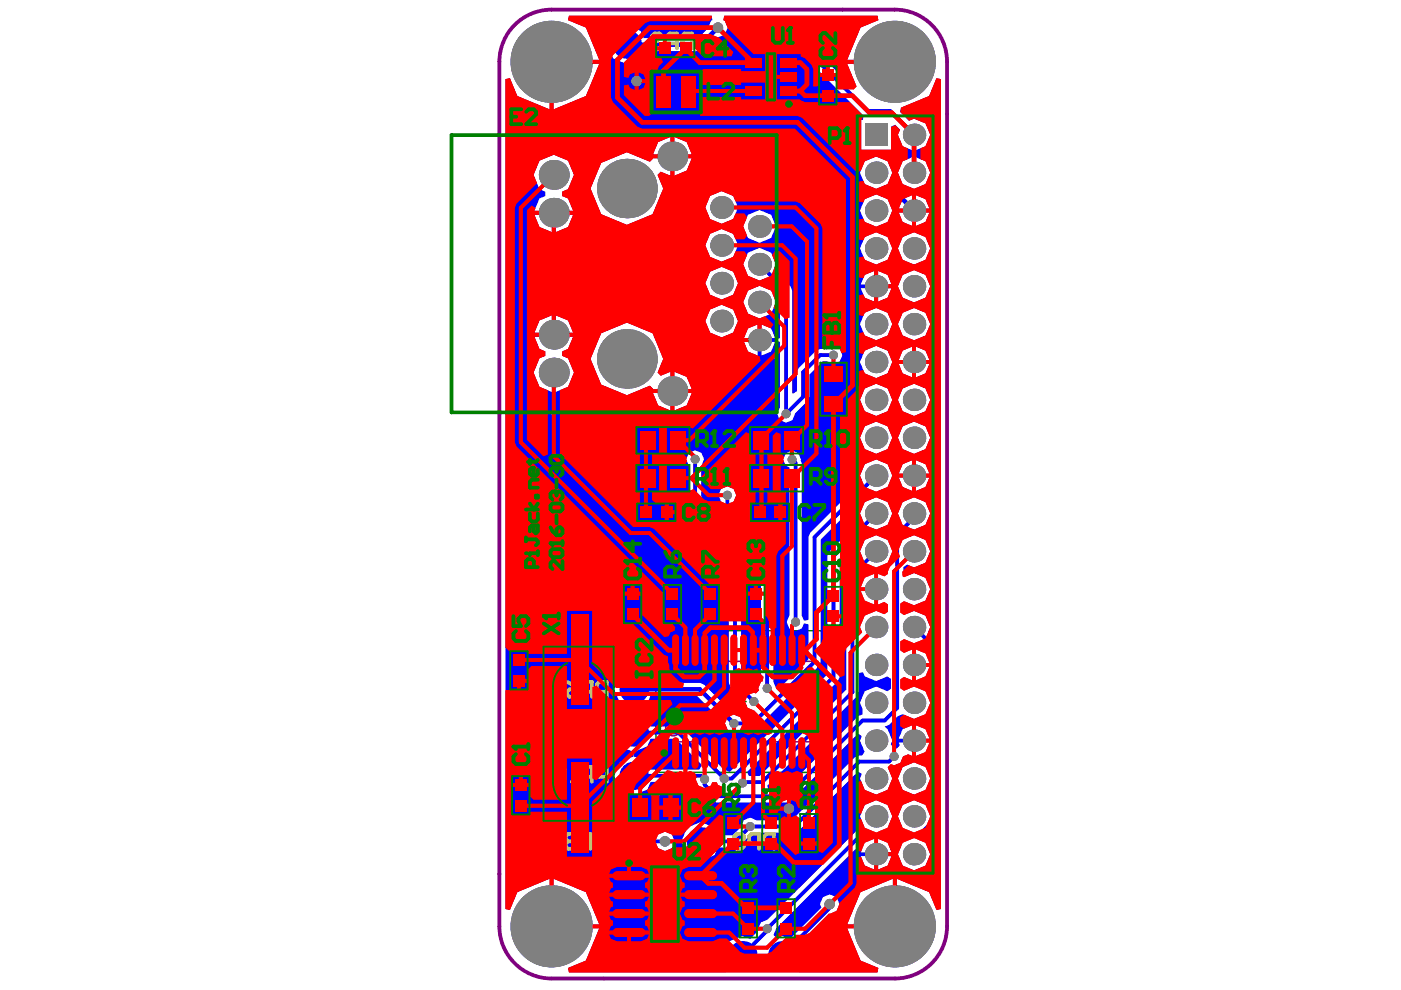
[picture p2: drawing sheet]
<svg xmlns="http://www.w3.org/2000/svg" width="297mm" height="210mm" viewBox="0 0 297 210" stroke-linecap="round" stroke-linejoin="round" font-family="sans-serif">
<path d="M157.1 10.6h12.7v11.4h-12.7zM161.9 16.3h3.1M163.5 14.7v3.2M139.1 133.7h35.1v30.1h-35.1zM155 148.7h3.2M156.6 147.2v3.1M129.1 183h23.7v17.4h-23.7zM139.4 191.7h3.1M141 190.1v3.2" fill="none" stroke="#008000" stroke-width=".32"/>
<g fill="none" stroke="#800080" stroke-width=".32">
<path d="M160.6 11.4h5.7v9.8h-5.7zM139.9 140.2h33.5v17.1h-33.5zM134.6 183.8h12.7v15.8h-12.7z"/>
<circle cx="142.7" cy="154.4" r="1.58"/>
<circle cx="137.5" cy="186.6" r="1.58"/>
</g>
<path d="M105.9 13.1v183.3M105.9 13.1a11.1 11.1 0 0 1 11.1-11.1h72.7a11.1 11.1 0 0 1 11.1 11.1v183.3a11.1 11.1 0 0 1-11.1 11.1h-72.7a11.1 11.1 0 0 1-11.1-11.1" fill="none" stroke="#800080" stroke-width=".8"/>
<g fill="#00f">
<path d="M134.4 159.4l2.9-1.2 .6-1.6h5.3l5.4 5.4 .2 .4-.6 .8h-10.3l-.6-1.6-2.9-1.2z"/>
<path d="M182 142.7l1-.2 .3 .9 2.5 1 2.3-1 .8 .6v2l-.8 .5-2.3-.9-2.5 1-1 2.4 .6 1.3v1.2l-.9 .3-15.7 15.7h-3.3l-.3-.9 19-18.9 .3-1z"/>
<path d="M164.5 196.9l17.5-17.5 .8 .5-.3 .8h6.5l-.5-1.4 .5-.8h1.6l.5 .8-.7 1.8 1 2.4 2.4 1 2.4-1 1-2.4-1-2.4-.2-1 2.6-2.5 .9 .2v17.3l-.9 .2-1.6-3.8-6.9-2.8v10.1h-.4v.4h-10.1l2.8 6.9 3.8 1.5-.2 1h-16.7l-.5-.8 1.2-2.9-.7-1.6 7.6-7.5 .5-.2 .6-1.5-.6-1.5-1.5-.6-1.5 .6-.6 1.5 .3 .7-6.6 6.7-1.6-.7-1.2 .5-.7-.7zM186.2 181.5v2.9l2-.9 .8-2zM182.5 181.5l.8 2 2.1 .9v-2.9zM182.4 189.1l-2.8 6.9h9.7v-9.7z"/>
<path d="M107.2 16.8l.9-.2 1.6 3.8 6.8 2.8v-10.1h.5v-.4h10.1l-2.9-6.9-3.8-1.5 .2-1h30.3l.2 1-.3 .1-.6 1.5-2.2 2.2h-11.5l-.7-1.5-2.9-1.2-2.9 1.2-1.2 2.9 1.2 2.9 2.9 1.2 2.9-1.2 .7-1.5h12.1l1-.5 2.5-2.5 1.6-.6 .6-1.4-.6-1.5-.3-.1 .2-1h32.4l.2 1-3.8 1.5-2.8 6.9h10.1v.8h-10.1l1.8 4.3-.8 .5-4.7-4.7 .2-.9 .7-.3 1.2-2.9-1.2-2.9-2.9-1.2-2.9 1.2-1.2 2.9 1.2 2.9 1.6 .6v.5l.4 .9 10.1 10.1-.2 .9h-.3v6.4h6.3v-5l.9-.3 1 1-.4 1.1 1 2.4 2.4 1 2.4-1 1-2.4-1-2.4-2.4-1-1.1 .4-1.9-1.8 .2-1 6-2.4 1.6-3.8 .9 .2v118.9l-.9 .2-1.8-1.8 .4-1.2-1-2.4-2.4-1-1.5 .6-.8-.5v-1.3l.8-.6 1.5 .7 2.4-1.1 1-2.4-1-2.4-2.4-1-1.5 .6-.8-.5v-1.4l.8-.5 1.5 .6 2.4-1 1-2.4-1-2.4-2.4-1-1 .3-.5-.7 1-1 .5 .2 2.4-1 1-2.4-1-2.5-2.4-1-2.4 1-1 2.5 .7 1.7-1.8 1.8-.4 .9v.6l-.8 .5-2.3-.9-2.5 1-1 2.4 .5 1.1-3 3-.4 .9v24.3l-18.3 18.3h-2.3l-.4-.8 19.2-19.2 .4-1v-25.1l6.6-6.6 1.2 .5 2.4-1 1-2.4-1-2.5-2.4-1-2.5 1-1 2.5 .5 1.1-7 7-.4 .9v25.1l-20.7 20.7-1.2-.5-8.8-8.8-.9-.4h-5.9l-.6-1.6-2.9-1.2v-.9l2.9-1.2 .6-1.6h9.9l5.9 6 .6 1.2 1.3 .6 1.4-.6h2.6l.9-.4 13.1-13.1 .4-.9v-25.9l10.6-10.6 1.2 .5 2.4-1 1-2.5-1-2.4-2.4-1-2.5 1-1 2.4 .5 1.2-11 11-.4 .9v17.5l-.9 .2-.5-1.1v-32.3l-.7-2.1-1.4-.6-1.3 .6-.6 1.3 .6 1.4 .8 .3v31.4l-.6 1.4 .5 1.3 1.4 .6 1.3-.6 .5-1 .9 .2v7.4l-6 6-1-.2-.4-1v-25.6l-.4-.9-8.1-8v-3.7l.6-1.4-.5-1.3-1.4-.6-1.3 .6-.6 1.3 .6 1.4v4.2l.4 .9 8 8.1v25l-.5 1.3 .1 .5-.6 .6-.5-.1-2.7-2.7v-23.1l-.4-1-8-8v-13.4l.6-1.3-.6-1.4-1.3-.5-1.4 .5-.5 1.4 .6 1.3v13.9l.4 .9 8 8.1v23.1l.4 1 3.1 3 .5 1.4 1 .4 .2 .9-.6 .7h-2.1l-1.3-.6-6.4-6.3-.9-.4h-10.5l-.6-1.6-2.9-1.2-3 1.2-1.2 3 1.2 2.9 2.9 1.2v.9l-2.9 1.2-1.2 2.9 1.2 2.9 2.9 1.2v1l-2.9 1.2-1.2 2.9 1.2 2.9 3 1.2 2.9-1.2 .6-1.6h9.8l.8 1.5 2.4 2.4 .9 .4h15l.9-.4 14.2-14.1 .8 .5-.4 .9 1 2.4-.5 .8h-.6l-.9 .4-13.4 13.3h-7.5l-1.4-.6-1.3 .6-.5 1.4-1.9 1.8h-3.1l-.7-1.6-2.9-1.2-2.9 1.2-1.2 2.9 1.2 2.9 2.9 1.2 2.9-1.2 .7-1.6h3.7l.9-.4 2.2-2.2 1.4-.6h8l.9-.3 12.6-12.6 .8 .5-.4 1 1 2.4 2.5 1 2.4-1 1-2.4-.9-2.1 .2-.2 2.4-1.1 .6-1.3 1-.5 .9 .4v-2.9h-2.9l.3 .6-.7 .7-.6-.2-.6-.7 .3-.8-1-2.4-.6-.5 .9-.4 1.8-1.8 1.1-.5 2.4 1 1.7-.7 .8 .6v1.5l-.8 .5-1.3-.5v6.5l1.3-.5 .8 .5v1.5l-.8 .5-1.7-.7-2.4 1-1 2.5 1 2.4 2.4 1 1.7-.7 .8 .5v1.5l-.8 .6-1.7-.8-2.4 1.1-1 2.4 .8 2.1-.5 .7h-1.8l-.6-.7 .9-2.1-1-2.4-2.4-1.1-2.5 1.1-1 2.4 .9 2.1-.5 .7-1.3 .4-18.7 18.7-1.4 .6-.5 1.3 .1 .3-1.9 1.9-1.6-.7-2.9 1.2-1.2 2.9 1.2 2.9-.5 .8h-33.4l-.2-1 3.8-1.5 2.9-6.9h-10.1v-.4h-.5v-10.1l-6.8 2.8-1.6 3.8-.9-.2zM117.4 13.5v9.7l6.8-2.8 2.9-6.9zM143 29v3.7h3.7l-1.1-2.6zM139.5 30.1l-1.1 2.6h3.8v-3.7zM143 33.5v3.8l2.6-1.1 1.1-2.7zM127.5 34.5l-2.3 5.5 2.3 5.4 5.4 2.3 5.5-2.3 2.2-5.4-1.2-2.9 .7-.7 2.1 .9v-3.8h-3.8l-.6 .8-4.9-2zM190.4 36.6a3.4 3.4 0 0 0 6.8 0 3.4 3.4 0 0 0-6.8 0zM182.3 36.6a3.4 3.4 0 0 0 6.9 0 3.4 3.4 0 0 0-6.9 0zM174.3 36.6v3.6h3.6l-1.1-2.5zM171 37.7l-1.1 2.5h3.6v-3.6zM194.2 41.4v2.8h2.9l-.9-2zM191.4 42.2l-.9 2h2.9v-2.8zM174.3 41v3.5l2.5-1 1.1-2.5zM169.9 41l1.1 2.5 2.5 1v-3.5zM114.4 34l-1.3 3.1 1.3 3 1.2 .5v1l-1.2 .5-1.1 2.6h8.2l-1.1-2.6-1.2-.5v-1l1.2-.5 1.3-3-1.3-3.1-3-1.2zM149.5 44a3.5 3.5 0 0 0 7 0 3.5 3.5 0 0 0-7 0zM194.2 45v2.9l2-.8 .9-2.1zM190.5 45l.9 2.1 2 .8v-2.9zM182.3 44.6a3.4 3.4 0 0 0 6.9 0 3.4 3.4 0 0 0-6.9 0zM117.8 45.5v3.7l2.6-1.1 1.1-2.6zM113.3 45.5l1.1 2.6 2.6 1.1v-3.7zM157.6 48a3.5 3.5 0 0 0 6.9 0 3.5 3.5 0 0 0-6.9 0zM149.5 52a3.5 3.5 0 0 0 7 0 3.5 3.5 0 0 0-7 0zM190.4 52.7a3.4 3.4 0 0 0 6.8 0 3.4 3.4 0 0 0-6.8 0zM182.3 52.7a3.4 3.4 0 0 0 6.9 0 3.4 3.4 0 0 0-6.9 0zM186.2 57.4v2.9h2.8l-.8-2zM183.3 58.3l-.8 2h2.9v-2.9zM158.6 53.6l-1 2.4 1 2.5 2.4 1 1.2-.5 1.6 1.6-.1 .5-.3 .5-2.4-1-2.4 1-1 2.5 1 2.4 2.4 1 2.5-1 .9-2.2 1 .1v7.3l-.6 .1v.6l.6 .1v13.9l-.6 1.3 .5 1.4 1.4 .5 1.3-.5 .6-1.4 2.6-2.7 .4-.9v-4.7l2.8-2.8h1l1.3 .6 1.4-.6 .5-1.3-.5-1.3-1.4-.6-1.3 .6h-1.5l-.9 .4-3.6 3.6-.4 .9v4l-.8 .5h-.2v-21.7l-.4-1-3.6-3.5 .5-1.2-1-2.4-2.5-1zM149.5 60a3.5 3.5 0 0 0 7 0 3.5 3.5 0 0 0-7 0zM186.2 61.1v2.9l2-.9 .8-2zM182.5 61.1l.8 2 2.1 .9v-2.9zM190.4 60.7a3.4 3.4 0 0 0 6.8 0 3.4 3.4 0 0 0-6.8 0zM117.8 66.8v3.8h3.7l-1.1-2.7zM114.4 67.9l-1.1 2.7h3.7v-3.8zM149.5 68.1a3.5 3.5 0 0 0 7 0 3.5 3.5 0 0 0-7 0zM161.4 68.8v2.9h3l-.9-2.1zM158.6 69.6l-.9 2.1h2.9v-2.9zM190.4 68.7a3.4 3.4 0 0 0 6.8 0 3.4 3.4 0 0 0-6.8 0zM182.3 68.7a3.4 3.4 0 0 0 6.9 0 3.4 3.4 0 0 0-6.9 0zM161.4 72.5v2.9l2.1-.9 .9-2zM157.7 72.5l.9 2 2 .9v-2.9zM194.2 73.5v2.9h2.9l-.9-2.1zM191.4 74.3l-.9 2.1h2.9v-2.9zM194.2 77.2v2.8l2-.8 .9-2zM190.5 77.2l.9 2 2 .8v-2.8zM182.3 76.8a3.4 3.4 0 0 0 6.9 0 3.4 3.4 0 0 0-6.9 0zM143 78.8v3.7h3.7l-1.1-2.6zM127.5 70.6l-2.3 5.5 2.3 5.5 5.4 2.2 4.9-2 .6 .7h3.8v-3.7l-2.1 .9-.7-.7 1.2-2.9-2.2-5.5-5.5-2.2zM113.3 71.4l1.1 2.6 1.2 .5v1l-1.2 .5-1.3 3 1.3 3 3 1.3 3-1.3 1.3-3-1.3-3-1.2-.5v-1l1.2-.5 1.1-2.6zM143 83.3v3.7l2.6-1 1.1-2.7zM138.4 83.3l1.1 2.7 2.7 1v-3.7zM190.4 84.8a3.4 3.4 0 0 0 6.8 0 3.4 3.4 0 0 0-6.8 0zM182.3 84.8a3.4 3.4 0 0 0 6.9 0 3.4 3.4 0 0 0-6.9 0zM190.4 92.8a3.4 3.4 0 0 0 6.8 0 3.4 3.4 0 0 0-6.8 0zM182.3 92.8a3.4 3.4 0 0 0 6.9 0 3.4 3.4 0 0 0-6.9 0zM194.2 97.6v2.8h2.9l-.9-2zM191.4 98.4l-.9 2h2.9v-2.8zM194.2 101.2v2.9l2-.8 .9-2.1zM190.5 101.2l.9 2.1 2 .8v-2.9zM191.4 154.6l-.9 2h2.9v-2.8zM131.6 175.5l-1.2 2.9 1.2 3 2.9 1.2 2.9-1.2 .7-1.7h1.4v.2l1.5 .6 1.5-.6 .6-1.5-.6-1.5-1.5-.6-1.5 .6v.2h-1.4l-.7-1.6-2.9-1.2zM117.4 186.3v9.7h9.7l-2.9-6.9z"/>
</g>
<g fill="none" stroke="#00f" stroke-width=".8">
<path d="M173.9 9.5v4l10 10h4.8l5.1 5.1M161 56l5.7 5.7v26l3.6-3.6v-5.2l3.6-3.6h2.8M147.4 97.4v15.2l8.4 8.5v23.6l4 4M167.9 97.4l.8 .8v33.7M154.2 105v5.6l8.5 8.4v26.9M185.8 108.9l-9.1 9v25.6l-21.6 21.6h-1.6l-9.7-9.8h-9.4M185.8 116.9l-5.1 5v24.8l-19.1 19.1h-4M185.8 100.8l-13.1 13.1v26.4l-13.1 13.1h-4M193.8 109.7l-3.6 3.6v36.8l-2.6 2.7h-4.7l-16.1 16h-15l-2.4-2.4v-1.2M193.8 132.9l3.8 3.9v37.5l-2.9 2.9h-12.4l-19.6 19.7v.4l-5.3 5.2M134.4 164.5h14.3M134.6 178.4h6.4"/>
<path d="M189.6 160.4l-1.1 1.1h-6.3l-13.8 13.7h-9.4l-3.1 3.2h-7.3M175.9 191.7v.8l-10 10"/>
</g>
<path d="M152.6 6.3h-.8l-3.2 3.2h-15.7M173.9 40.6h15.8l4.1 4M134.4 146.2h14l7.2 7.2" fill="none" stroke="#00f" stroke-width=".95"/>
<g fill="#808080">
<circle cx="167.3" cy="171.4" r="1.11"/>
<circle cx="135" cy="17.2" r="1.11"/>
<circle cx="152.2" cy="5.9" r="1.11"/>
<circle cx="175.9" cy="191.7" r="1.11"/>
<circle cx="189.6" cy="160.4" r=".95"/>
<circle cx="159" cy="175.2" r=".95"/>
<circle cx="154.2" cy="105" r=".95"/>
<circle cx="147.4" cy="97.4" r=".95"/>
<circle cx="159.8" cy="148.7" r=".95"/>
<circle cx="162.7" cy="145.9" r=".95"/>
<circle cx="168.7" cy="131.9" r=".95"/>
<circle cx="167.9" cy="97.4" r=".95"/>
<circle cx="176.7" cy="75.3" r=".95"/>
<circle cx="166.7" cy="87.7" r=".95"/>
<circle cx="157.4" cy="166" r=".95"/>
<circle cx="153.5" cy="165.1" r=".95"/>
<circle cx="155.6" cy="153.4" r=".95"/>
<circle cx="149.4" cy="165.2" r=".95"/>
<circle cx="162.7" cy="196.9" r=".95"/>
<circle cx="189.7" cy="196.4" r="8.7"/>
<circle cx="117" cy="13.1" r="8.7"/>
<circle cx="189.7" cy="13.1" r="8.7"/>
<circle cx="117" cy="196.4" r="8.7"/>
<circle cx="141" cy="178.4" r="1.11"/>
<circle cx="153" cy="60" r="2.41"/>
<circle cx="161" cy="48" r="2.41"/>
<circle cx="193.8" cy="157" r="2.37"/>
<circle cx="185.8" cy="157" r="2.37"/>
<circle cx="193.8" cy="124.9" r="2.37"/>
<circle cx="185.8" cy="124.9" r="2.37"/>
<circle cx="193.8" cy="92.8" r="2.37"/>
<circle cx="185.8" cy="92.8" r="2.37"/>
<circle cx="193.8" cy="60.7" r="2.37"/>
<circle cx="185.8" cy="60.7" r="2.37"/>
<circle cx="193.8" cy="28.6" r="2.37"/>
<circle cx="117.4" cy="71" r="3.2"/>
<circle cx="117.4" cy="37.1" r="3.2"/>
<circle cx="117.4" cy="45.1" r="3.2"/>
<circle cx="153" cy="68.1" r="2.41"/>
<circle cx="142.6" cy="33.1" r="3.2"/>
<circle cx="153" cy="44" r="2.41"/>
<circle cx="161" cy="64.1" r="2.41"/>
<circle cx="161" cy="72.1" r="2.41"/>
<circle cx="193.8" cy="173.1" r="2.37"/>
<circle cx="185.8" cy="173.1" r="2.37"/>
<circle cx="193.8" cy="165.1" r="2.37"/>
<circle cx="185.8" cy="165.1" r="2.37"/>
<circle cx="193.8" cy="149" r="2.37"/>
<circle cx="185.8" cy="149" r="2.37"/>
<circle cx="193.8" cy="141" r="2.37"/>
<circle cx="185.8" cy="141" r="2.37"/>
<circle cx="193.8" cy="116.9" r="2.37"/>
<circle cx="185.8" cy="116.9" r="2.37"/>
<circle cx="193.8" cy="108.9" r="2.37"/>
<circle cx="185.8" cy="108.9" r="2.37"/>
<circle cx="193.8" cy="100.8" r="2.37"/>
<circle cx="185.8" cy="100.8" r="2.37"/>
<circle cx="193.8" cy="84.8" r="2.37"/>
<circle cx="185.8" cy="84.8" r="2.37"/>
<circle cx="193.8" cy="76.8" r="2.37"/>
<circle cx="185.8" cy="76.8" r="2.37"/>
<circle cx="193.8" cy="68.7" r="2.37"/>
<circle cx="185.8" cy="68.7" r="2.37"/>
<circle cx="193.8" cy="44.6" r="2.37"/>
<circle cx="185.8" cy="44.6" r="2.37"/>
<circle cx="193.8" cy="36.6" r="2.37"/>
<circle cx="185.8" cy="36.6" r="2.37"/>
<circle cx="117.4" cy="79" r="3.2"/>
<circle cx="142.6" cy="82.9" r="3.2"/>
<circle cx="153" cy="52" r="2.41"/>
<circle cx="161" cy="56" r="2.41"/>
<circle cx="193.8" cy="181.1" r="2.37"/>
<circle cx="185.8" cy="181.1" r="2.37"/>
<circle cx="193.8" cy="132.9" r="2.37"/>
<circle cx="185.8" cy="132.9" r="2.37"/>
<circle cx="193.8" cy="52.7" r="2.37"/>
<circle cx="185.8" cy="52.7" r="2.37"/>
<circle cx="132.9" cy="40" r="6.3"/>
<circle cx="132.9" cy="76.1" r="6.3"/>
</g>
<path d="M183.4 26.2h4.7v4.8h-4.7z" fill-rule="evenodd" fill="#808080"/>
<g fill="#00f">
<circle cx="134.5" cy="178.4" r="3"/>
<circle cx="148.6" cy="178.4" r="3"/>
<circle cx="134.4" cy="164.5" r="3"/>
<circle cx="134.4" cy="146.2" r="3"/>
<circle cx="165.9" cy="202.5" r="3"/>
<circle cx="173.9" cy="40.6" r="3"/>
<circle cx="173.9" cy="9.5" r="3"/>
<circle cx="134.4" cy="155.3" r="3"/>
<circle cx="157.4" cy="202.5" r="3"/>
<circle cx="132.9" cy="9.5" r="3"/>
</g>
<g fill="#f00">
<path d="M132.3 13.3l6-6.1h12.4l1.6 .7 3.1 3.1-.3 .9h-6.1l-1.6-1.6v-2h-6v2h-.4v.4h-2.1v1.6h1.3l.3 .9-.8 .8-.4 1-1 .4v8.5l-.7 .6h-.9l-4.4-4.4v-2l.9-.1 .3 .7 1.1 .4v-3.8l-1.1 .4-.3 .8-.9-.2zM138.9 8.3v1.6h1.7v-1.6zM135.4 15.3v1.5h1.5l-.5-1.1zM135.4 17.6v1.5l1-.4 .5-1.1z"/>
<path d="M165 144.9h2.9l1-.4 1.9-2 .4-.9 .9-.1 4.4 4.4v32.8l-2.1 2.1-.9-.3v-1.2h-4v1.6l-.9 .3-3.1-3.1v-4.5l.8-.5 .6 .2v-1.5h-1.8l-.4 .6h-1.4l-.2-.2v-7.8l1.8-.9 1 .4 1-.4 1 .4 1.1-.4 1 .4 .2 .1v7.1l-.9 .2-.6-1.3-1-.5v3.8l1-.4 .8 .5v5h4v-6h-.7v-11.3l-.4-.9-.8-.8v-2.4l-.4-1.1-2-1v-3.7l-.3-.9-4.4-4.3v-.3zM165.8 170l-.4 1h1.5v-1.5z"/>
<path d="M153.6 3.3h32.4l.2 1-3.8 1.5-2.8 6.9h10.1v.8h-10.1l2 4.8-.7 .7-3.4-.1v-2.6h-4v1.9l-1 .1-.1-.2 .1-3.4-.4-1-1.4-1.4-.9-.3v-.5h-5.1v4.4h2.6v.8h-2.6v4.4h4.9l1.1 .6h2.8v.6h4v-.6h2.7l2.8 2.8-.4 .9v6.4h6.3v-4.9l.9-.3 1 .9-.4 1.1 1 2.4 1 .4v2.4l-1 .4-1 2.4 1 2.4 2.4 1 2.4-1 1-2.4-1-2.4-1-.4v-2.4l1-.4 1-2.4-1-2.4-2.4-1-1 .4-1.9-1.9 .2-.9 5.9-2.4 1.6-3.8 .9 .2v175.9l-.9 .2-1.6-3.8-6.9-2.8v10.1h-.4v.4h-10.1l2.8 6.9 3.8 1.5-.2 1h-65.4l-.2-1 3.8-1.5 2.9-6.9h-10.1v-.4h-.5v-10.1l-6.8 2.8-1.6 3.8-.9-.2v-46.4h2.4v-2h.4v-.4h2v-2l.7-.7h7.5v9.2h5.4v-4.7l.9-.4 2.7 2.8 .9 .3h12.1l.4 .9-16.1 16.1-.9-.4v-4.2h-5.4v8.7h-7.1l-.7-.7v-2h-4v6h4v-.7h7.8v9.6h5.4v-11.7l19.1-19.1h5.1l.9-.4 3.8-3.8 .3-.9v-3.2l1.8-.9 .7 .2v-4.1h.8v4.1l.6-.2 1 .4 .8-.3 .3 .6 1.1 1.1-.2 .9-.4 .2-.5 1.3 .1 .5-.6 .6-.5-.1-1.3 .5-.6 1.3 .6 1.4 1.4 .5 3.9 4-.2 .9-.8 .3-1-.4-1.1 .4-1-.4-1 .4-1-.4-.6-.4-.2-.3 .6-1.3-.6-1.4-1.3-.5-1.3 .5-.6 1.4 .6 1.3-.2 .3-1.6 .8-1-.4-1 .4-1.1-.4-1 .4-1-.4-1.1 .4-.6-.2v8.1l.6-.2 1 .4 .4 .9-.2 .4 .6 1.3 1.3 .6 1.3-.6 .3-.6h1l.2 .5 1.3 .6 .2 .9-9.2 9.2h-2v-.2l-1.5-.6-1.5 .6-.6 1.5 .6 1.5 1.5 .6 1.5-.6v-.2h2.5l1-.4 6.5-6.6 .9 .4v5.8l-4.9 4.9h-2.5l-1.3 .5-.6 1.4 .6 1.3 .4 .2v1l-.4 .1-.4 1h4.2v.8h-4.2l.4 .9 .4 .2v1l-.4 .2-.6 1.3 .6 1.3 .4 .2v1l-.4 .2-.6 1.3 .6 1.4 1.3 .5h5.1l1.3-.6h1.7l2.8 2.8 .9 .4h4.9l.9-.4 2.9-2.9h2.2v-.7h2l.9-.4 4.2-4.1 .1 .1 1.5-.6 .6-1.5-.1-.2 3.4-3.3 .3-.9v-5.4l1-.2 .7 1.8 2.1 .9v-6.6l-2.1 .9-.7 1.8-1-.2v-6.4l1-.2 .7 1.8 2.5 1 2.4-1 1-2.4-1-2.4-2.4-1.1-2.5 1.1-.7 1.8-1-.2v-6.5l1-.2 .7 1.9 2.5 1 2.4-1 1-2.4-1-2.4 .7-.7 .7 .3 1.3-.6 .6-1.3 1-.5 .9 .4v-6.5l-1.7 .7-.8-.6v-1.8l.8-.5 2.1 .8 2.4-1 1-2.4-1-2.4-2.4-1-2.1 .8-.8-.5v-1.8l.8-.6 1.7 .7v-6.5l-1.7 .7-.8-.5v-1.9l.8-.5 2.1 .9 2.4-1 1-2.5-1-2.4-2.4-1-2.1 .9-.8-.5v-1.9l.8-.5 2.1 .9 2.4-1.1 1-2.4-1-2.4-2.4-1-2.1 .9-.3-.2-.1-1 1.4-1.3 1.1 .4 2.4-1 1-2.4-1-2.4-2.4-1-2.4 1-1 2.4 .4 1.1-2.1 2.2-.4 .9v.6l-.8 .5-1.3-.5v6.5l1.3-.6 .8 .6v1.5l-.8 .5-1.7-.7-2.5 1-1 2.4 .5 1.2-3.4 3.4-.4 .9v4.8l-.9 .4-5.5-5.6 1.5-1.5 .4-1v-2.8h1.8v-2h.4v-.4h2v-6h-.6v-36.2h1.4v-3.2l2.2-2.2 .4-1v-3l.9-.2 .3 .7 2.5 1 2.4-1 1-2.4-1-2.5-2.4-1-2.5 1-.3 .7-.9-.2v-4.1l.9-.2 .3 .7 2.5 1 2.4-1 1-2.5-1-2.4-2.4-1-2.5 1-.3 .7-.9-.2v-4.2l.9-.2 .3 .7 2.1 .9v-6.6l-2.1 .9-.3 .7-.9-.2v-4.2l.9-.2 .3 .7 2.5 1 2.4-1 1-2.4-1-2.5-2.4-1-2.5 1-.3 .7-.9-.2v-4.1l.9-.2 .3 .7 2.5 1 2.4-1 1-2.5-1-2.4-2.4-1-2.5 1-.3 .7-.9-.2v-4.2l.9-.1 .3 .6 2.5 1 2.4-1 1-2.4-1-2.4-2.4-1-2.5 1-.8 2-1 .2-11.4-11.5-1-.4h-20.7v-3.9h8.7v.5h5.1v-3.6h-5.1v.5h-8.7v-2.7l.7-.6h8v.4h5.1v-3.6h-2.4l-5.5-5.6-.6-1.5-.3-.1zM175.9 13.9v1.6h1.6v-1.6zM173.5 13.9v1.6h1.6v-1.6zM194.2 41.4v2.8h2.9l-.9-2zM191.4 42.2l-.9 2h2.9v-2.8zM194.2 45v2.9l2-.8 .9-2.1zM190.5 45l.9 2.1 2 .8v-2.9zM190.4 52.7a3.4 3.4 0 0 0 6.8 0 3.4 3.4 0 0 0-6.8 0zM186.2 57.4v2.9h2.8l-.8-2zM186.2 61.1v2.9l2-.9 .8-2zM190.4 60.7a3.4 3.4 0 0 0 6.8 0 3.4 3.4 0 0 0-6.8 0zM190.4 68.7a3.4 3.4 0 0 0 6.8 0 3.4 3.4 0 0 0-6.8 0zM194.2 73.5v2.9h2.9l-.9-2.1zM191.4 74.3l-.9 2.1h2.9v-2.9zM194.2 77.2v2.8l2-.8 .9-2zM190.5 77.2l.9 2 2 .8v-2.8zM190.4 84.8a3.4 3.4 0 0 0 6.8 0 3.4 3.4 0 0 0-6.8 0zM182.3 84.8a3.4 3.4 0 0 0 6.9 0 3.4 3.4 0 0 0-6.9 0zM190.4 92.8a3.4 3.4 0 0 0 6.8 0 3.4 3.4 0 0 0-6.8 0zM182.3 92.8a3.4 3.4 0 0 0 6.9 0 3.4 3.4 0 0 0-6.9 0zM194.2 97.6v2.8h2.9l-.9-2zM191.4 98.4l-.9 2h2.9v-2.8zM194.2 101.2v2.9l2-.8 .9-2.1zM190.5 101.2l.9 2.1 2 .8v-2.9zM182.3 100.8a3.4 3.4 0 0 0 6.9 0 3.4 3.4 0 0 0-6.9 0zM190.4 108.9a3.4 3.4 0 0 0 6.8 0 3.4 3.4 0 0 0-6.8 0zM182.3 108.9a3.4 3.4 0 0 0 6.9 0 3.4 3.4 0 0 0-6.9 0zM182.3 116.9a3.4 3.4 0 0 0 6.9 0 3.4 3.4 0 0 0-6.9 0zM183.3 122.5l-.8 2h2.9v-2.8zM182.5 125.3l.8 2 2.1 .9v-2.9zM177.1 131.1v1.6h1.6v-1.6zM194.2 137.7v2.9h2.9l-.9-2.1zM194.2 141.4v2.8l2-.8 .9-2zM110.4 144.7v1.6h1.6v-1.6zM194.2 153.8v2.8h2.9l-.9-2zM194.2 157.4v2.9l2-.8 .9-2.1zM142.1 155.9l-.5 1.1v2.4l-6.8 6.8-.4 1v1.2h-1.1v5.6h4.8v-5.6h-.5l-.4-.9 4.3-4.2 1.8 .6 1-.4 .6 .2v-8.1l-.6 .2-1-.4zM110.8 164.4v1.6h1.6v-1.6zM108.4 164.4v1.6h1.6v-1.6zM190.4 165.1a3.4 3.4 0 0 0 6.8 0 3.4 3.4 0 0 0-6.8 0zM142.6 168.4v2.4h2v-2.4zM139.7 168.4v2.4h2.1v-2.4zM142.6 171.6v2.4h2v-2.4zM139.7 171.6v2.4h2.1v-2.4zM190.4 173.1a3.4 3.4 0 0 0 6.8 0 3.4 3.4 0 0 0-6.8 0zM186.2 177.8v2.9h2.8l-.8-2zM186.2 181.5v2.9l2-.9 .8-2zM190.4 181.1a3.4 3.4 0 0 0 6.8 0 3.4 3.4 0 0 0-6.8 0zM133.8 183.8v1.5h3.8l-.4-1-1.3-.5zM129.5 184.3l-.4 1h3.9v-1.5h-2.2zM129.1 186.1l.4 .9 .5 .2v1l-.5 .1-.4 1h8.5l-.4-1-.4-.1v-1l.4-.2 .4-.9zM129.1 190.1l.4 .9 .5 .2v1l-.5 .2-.4 .9h8.5l-.4-.9-.4-.2v-1l.4-.2 .4-.9zM182.4 189.1l-2.8 6.9h9.7v-9.7zM117.4 186.3v9.7h9.7l-2.9-6.9zM129.1 194.1l.4 .9 .5 .2v1l-.5 .2-.4 .9h8.5l-.4-.9-.4-.2v-1l.4-.2 .4-.9zM133.8 198.1v1.5h2.1l1.3-.5 .4-1zM129.1 198.1l.4 1 1.3 .5h2.2v-1.5z"/>
<path d="M107.2 16.8l.9-.2 1.6 3.8 6.8 2.8v-10.1h.5v-.4h10.1l-2.9-6.9-3.8-1.5 .2-1h30.3v.4l-.6 .8h-12.6l-.9 .4-6.9 6.8-.4 1v8l.4 1 5.3 5.2 .9 .4h32.4l10.8 10.8v36.5l-.9 .2-.3-.8-1.4-.6-1.4 .6-.9-.1v-25.5l-.4-.9-4.4-4.4-.9-.4h-12.8l-.4-1.2-2.5-1-2.5 1-1 2.5 1 2.4 2.5 1.1 2.5-1.1 .4-1.1h1.9l.6 .8-.8 1.9 .8 1.9-.6 .8h-1.9l-.4-1.1-2.5-1.1-2.5 1.1-1 2.4 1 2.5 2.5 1 2.5-1 .4-1.2h1.9l.6 .8-.8 1.9 1 2.5 2.4 1 2.5-1 1-2.5-.8-1.9 .5-.8h1.1l2.1 2.1v11.9l-.9 .4-2.5-2.5 .5-1.1-1-2.5-2.5-1-2.4 1-1 2.5 1 2.4 2.4 1 1.2-.4 1.7 1.7-.5 .8-2-.8v3.3h-.4v.4h-3.3l.9 2 2.4 1.1 .2 .9-14.3 14.3-.7-.3h-4.8v5.7h3.3l.9 .9-.1 .3 .2 .4-.6 .8h-3.7v5.6h4.8v-.1l.9-.4 2.2 2.2 .9 .4h2.7l1.3 .6 1.4-.6 .5-1.3-.5-1.3-1.4-.6-1.3 .6h-2.2l-2.3-2.3 9.8-9.7 .8 .3v4.2h1.1v2.4h-1.1v5.6h1.1v2.4h-1.1v4h6.1v-4h-2.3v-2.4h1.1v-5.6h-1.1v-2.4h1.1v-3.8l.7-.7 .9 .3v4.2h.2l.5 .8-.2 .4 .2 .4-.5 .8h-.2v5.6h1.1v2.4h-.7v4h.7v4.7l-1.6 1.6-.4 .9v15.3l-.8 .4-.7-.4v-1.3l-.4-.9-.4-.5v-4.1h-4.1v5.4h-5.6v-7.8h-2.2l-11.7-11.8-1-.4h-3.4l-15.6-15.5v-13.5l1.7-.7 1.3-3-1.3-3-1.2-.5v-1l1.2-.5 1.1-2.6h-8.2l1.1 2.6 1.2 .5v1l-1.2 .5-1.3 3 1.3 3 1.7 .7v13.7l-.9 .3-3.5-3.5v-48.6l1-1 .8 .5-.2 .6h8.2l-1.1-2.6-1.2-.5v-1l1.2-.5 1.3-3-1.3-3.1-3-1.2-3 1.2-1.3 3.1 .7 1.7-4.3 4.3-.4 1v49.7l.4 .9 31.1 31v6.6h1.9l.7 .7-.2 .7-.9 .4-.3 .8-1 .1-4.7-4.7v-4h-4v6h2.1l6.5 6.5 .9 .4v1.3l.3 .6v.7l.4 1 1.7 1.7 1 .4-.2 .9h-14.2l-5-5v-11.3h-5.4v9.1h-8.2v-.7h-4.1l-.7-.7zM117.4 13.5v9.7l6.8-2.8 2.9-6.9zM143 29v3.7h3.7l-1.1-2.6zM139.5 30.1l-1.1 2.6h3.8v-3.7zM143 33.5v3.8l2.6-1.1 1.1-2.7zM127.5 34.5l-2.3 5.5 2.3 5.4 5.4 2.3 5.5-2.3 2.2-5.4-1.2-2.9 .7-.7 2.1 .9v-3.8h-3.8l-.6 .8-4.9-2zM117.8 45.5v3.7l2.6-1.1 1.1-2.6zM113.3 45.5l1.1 2.6 2.6 1.1v-3.7zM149.5 60a3.5 3.5 0 0 0 7 0 3.5 3.5 0 0 0-7 0zM117.8 66.8v3.8h3.7l-1.1-2.7zM114.4 67.9l-1.1 2.7h3.7v-3.8zM149.5 68.1a3.5 3.5 0 0 0 7 0 3.5 3.5 0 0 0-7 0zM158.6 69.6l-.9 2.1h2.9v-2.9zM143 78.8v3.7h3.7l-1.1-2.6zM127.5 70.6l-2.3 5.5 2.3 5.5 5.4 2.2 4.9-2 .6 .7h3.8v-3.7l-2.1 .9-.7-.7 1.2-2.9-2.2-5.5-5.5-2.2zM143 83.3v3.7l2.6-1 1.1-2.7zM138.4 83.3l1.1 2.7 2.7 1v-3.7zM141.8 106.6v1.6h1.6v-1.6zM141.8 109v1.6h1.6v-1.6zM134.9 90.5v5.7h.7v2.4h-.7v5.6h.7v2.4h-.7v4h6.1v-4h-2.1l-.7-.7v-1.7h1.5v-5.6h-1.5v-2.4h1.5v-5.7zM160.6 123.9v1.6h1.7v-1.6zM158.2 123.9v1.6h1.6v-1.6zM134.5 123.9v1.6h1.6v-1.6zM132.1 123.9v1.6h1.6v-1.6z"/>
</g>
<g fill="none" stroke="#f00" stroke-width=".8">
<path d="M146.3 19.3h13.4M117.4 37.1l-7 7v49.7l32.2 32.1M153 44h15.7l4.4 4.4v47.8l-5.2 5.2v14.4l-2 2v20M153 52h12.9l2.8 2.8v24.5l-22.1 22.1M161 48h6.9l3.2 3.2v38.9l-3.2 3.3v4M117.4 79v17.7l16.3 16.3h4l12.9 12.9M161 64.1l5.3 5.2v4l-20.1 20.1h-2.4l3.6 3.6v.4M176.7 75.3v4M136.9 93.8v14.8M166.7 87.7l-5.3 5.3v15.2M143.8 101.4h2.8M146.6 101.4l3.6 3.6h4"/>
<path d="M193.8 116.9l-4.2 4.2v39.3M142.6 130.3l2.7 2.7v4.8M149.4 134.3v3.5M150.6 130.3l-3.2 3.2v4.3M151.5 137.8v6.5l-2.9 2.8h-18.5l-7.2-7.2h-12.9M153.5 137.8v8l-3.7 3.8h-5.6l-21.3 21.2h-12.5M155.6 137.8h2.1M159.6 134v3.7l.1 .1M160.2 130.3l1.6 1.5v9.6M163.8 129.1v8.7M168.7 131.9l-.8 .7v5.2M169.9 138v3.6"/>
<path d="M185.8 132.9l-5.5 5.5v48.9l-9.6 9.6h-4l-4 4h-4.9l-3.2-3.2h-6.1M143.3 159.7l-7.6 7.5v4M149.4 159.7v5.5M153.5 159.7v5.4M155.6 153.4v6.3M157.7 159.7v6.1M159.7 159.7v10.5l-4.3 4.2 .8 .8h2.8M159.8 148.7l6.1 6.1v4.9M161.8 159.7v13l1.7 1.7M162.7 145.9l5.2 5.3v8.5M163.8 159.7v5.2M170 159.7l1.5 1.4v13.3"/>
<path d="M157.4 166l-12.4 12.4h-4M148.5 193.7h6.9l3.2 3.2h4.1M158.2 192.5h.4"/>
</g>
<path d="M140.7 19.5v-4.5l4.7-4.7 3 3h11.3l-7.5-7.4h-14.5l-6.8 6.8v8l5.2 5.2h33l11.6 11.7v44.1l-4 4v40.6l-3.6 3.6v5.6l-2.5 2.5 7.3 7.3v34l-3.6 3.6h-6l-4-4h-8.9l-6.8 6.8 1.6 1.6h2.8l5.2 5.2M167.3 19.3h2.4M167.3 13.3h2.4l1.4 1.4v3.2l-1.4 1.4M169.7 19.3l1 1h10l3.6 3.6h4.8l4.7 4.7v8M134.1 130.3l7.6 7.5h1.6v4l1.7 1.7h3.2l1.2-1.2v-4.5M159.6 134l-1-.9h-8l-1.2 1.2M159.7 137.8h2.1M161.8 141.4l2.1 2.1h4l2-1.9M158.6 192.5h8.1" fill="none" stroke="#f00" stroke-width=".95"/>
<g fill="#808080">
<circle cx="167.3" cy="171.4" r="1.11"/>
<circle cx="135" cy="17.2" r="1.11"/>
<circle cx="152.2" cy="5.9" r="1.11"/>
<circle cx="175.9" cy="191.7" r="1.11"/>
<circle cx="189.6" cy="160.4" r=".95"/>
<circle cx="159" cy="175.2" r=".95"/>
<circle cx="154.2" cy="105" r=".95"/>
<circle cx="147.4" cy="97.4" r=".95"/>
<circle cx="159.8" cy="148.7" r=".95"/>
<circle cx="162.7" cy="145.9" r=".95"/>
<circle cx="168.7" cy="131.9" r=".95"/>
<circle cx="167.9" cy="97.4" r=".95"/>
<circle cx="176.7" cy="75.3" r=".95"/>
<circle cx="166.7" cy="87.7" r=".95"/>
<circle cx="157.4" cy="166" r=".95"/>
<circle cx="153.5" cy="165.1" r=".95"/>
<circle cx="155.6" cy="153.4" r=".95"/>
<circle cx="149.4" cy="165.2" r=".95"/>
<circle cx="162.7" cy="196.9" r=".95"/>
<circle cx="189.7" cy="196.4" r="8.7"/>
<circle cx="117" cy="13.1" r="8.7"/>
<circle cx="189.7" cy="13.1" r="8.7"/>
<circle cx="117" cy="196.4" r="8.7"/>
<circle cx="141" cy="178.4" r="1.11"/>
<circle cx="153" cy="60" r="2.41"/>
<circle cx="161" cy="48" r="2.41"/>
<circle cx="193.8" cy="157" r="2.37"/>
<circle cx="185.8" cy="157" r="2.37"/>
<circle cx="193.8" cy="124.9" r="2.37"/>
<circle cx="185.8" cy="124.9" r="2.37"/>
<circle cx="193.8" cy="92.8" r="2.37"/>
<circle cx="185.8" cy="92.8" r="2.37"/>
<circle cx="193.8" cy="60.7" r="2.37"/>
<circle cx="185.8" cy="60.7" r="2.37"/>
<circle cx="193.8" cy="28.6" r="2.37"/>
<circle cx="117.4" cy="71" r="3.2"/>
<circle cx="117.4" cy="37.1" r="3.2"/>
<circle cx="117.4" cy="45.1" r="3.2"/>
<circle cx="153" cy="68.1" r="2.41"/>
<circle cx="142.6" cy="33.1" r="3.2"/>
<circle cx="153" cy="44" r="2.41"/>
<circle cx="161" cy="64.1" r="2.41"/>
<circle cx="161" cy="72.1" r="2.41"/>
<circle cx="193.8" cy="173.1" r="2.37"/>
<circle cx="185.8" cy="173.1" r="2.37"/>
<circle cx="193.8" cy="165.1" r="2.37"/>
<circle cx="185.8" cy="165.1" r="2.37"/>
<circle cx="193.8" cy="149" r="2.37"/>
<circle cx="185.8" cy="149" r="2.37"/>
<circle cx="193.8" cy="141" r="2.37"/>
<circle cx="185.8" cy="141" r="2.37"/>
<circle cx="193.8" cy="116.9" r="2.37"/>
<circle cx="185.8" cy="116.9" r="2.37"/>
<circle cx="193.8" cy="108.9" r="2.37"/>
<circle cx="185.8" cy="108.9" r="2.37"/>
<circle cx="193.8" cy="100.8" r="2.37"/>
<circle cx="185.8" cy="100.8" r="2.37"/>
<circle cx="193.8" cy="84.8" r="2.37"/>
<circle cx="185.8" cy="84.8" r="2.37"/>
<circle cx="193.8" cy="76.8" r="2.37"/>
<circle cx="185.8" cy="76.8" r="2.37"/>
<circle cx="193.8" cy="68.7" r="2.37"/>
<circle cx="185.8" cy="68.7" r="2.37"/>
<circle cx="193.8" cy="44.6" r="2.37"/>
<circle cx="185.8" cy="44.6" r="2.37"/>
<circle cx="193.8" cy="36.6" r="2.37"/>
<circle cx="185.8" cy="36.6" r="2.37"/>
<circle cx="117.4" cy="79" r="3.2"/>
<circle cx="142.6" cy="82.9" r="3.2"/>
<circle cx="153" cy="52" r="2.41"/>
<circle cx="161" cy="56" r="2.41"/>
<circle cx="193.8" cy="181.1" r="2.37"/>
<circle cx="185.8" cy="181.1" r="2.37"/>
<circle cx="193.8" cy="132.9" r="2.37"/>
<circle cx="185.8" cy="132.9" r="2.37"/>
<circle cx="193.8" cy="52.7" r="2.37"/>
<circle cx="185.8" cy="52.7" r="2.37"/>
<circle cx="132.9" cy="40" r="6.3"/>
<circle cx="132.9" cy="76.1" r="6.3"/>
</g>
<path d="M183.4 26.2h4.7v4.8h-4.7z" fill-rule="evenodd" fill="#808080"/>
<g fill="#f00">
<path d="M109.2 169.6h2.4v2.4h-2.4z" fill-rule="evenodd"/>
<path d="M108.8 143.1h2.4v2.4h-2.4z" fill-rule="evenodd"/>
<path d="M135.7 91.4h3.2v4h-3.2z" fill-rule="evenodd"/>
<path d="M141.4 129.1h2.4v2.4h-2.4z" fill-rule="evenodd"/>
<path d="M141.4 124.7h2.4v2.4h-2.4z" fill-rule="evenodd"/>
<path d="M142.2 91.4h3.2v4h-3.2z" fill-rule="evenodd"/>
<path d="M144.2 9.1h2.4v2.4h-2.4z" fill-rule="evenodd"/>
<path d="M149.4 129.1h2.4v2.4h-2.4z" fill-rule="evenodd"/>
<path d="M149.4 124.7h2.4v2.4h-2.4z" fill-rule="evenodd"/>
<path d="M154.2 173.2h2.4v2.4h-2.4z" fill-rule="evenodd"/>
<path d="M162.3 173.2h2.4v2.4h-2.4z" fill-rule="evenodd"/>
<path d="M175.5 129.5h2.4v2.4h-2.4z" fill-rule="evenodd"/>
<path d="M175.5 125.1h2.4v2.4h-2.4z" fill-rule="evenodd"/>
<path d="M174.7 84.1h4v3.2h-4z" fill-rule="evenodd"/>
<path d="M174.7 77.7h4v3.2h-4z" fill-rule="evenodd"/>
<path d="M174.3 19.1h2.4v2.4h-2.4z" fill-rule="evenodd"/>
<path d="M174.3 14.7h2.4v2.4h-2.4z" fill-rule="evenodd"/>
<path d="M109.2 165.2h2.4v2.4h-2.4z" fill-rule="evenodd"/>
<path d="M108.8 138.7h2.4v2.4h-2.4z" fill-rule="evenodd"/>
<path d="M135.7 107.4h2.4v2.4h-2.4z" fill-rule="evenodd"/>
<path d="M135.7 99.4h3.2v4h-3.2z" fill-rule="evenodd"/>
</g>
<path d="M143.3 135.2v5.3M145.3 135.2v5.3" fill="none" stroke="#f00" stroke-width="1.4"/>
<path d="M142.2 99.4h3.2v4h-3.2z" fill-rule="evenodd" fill="#f00"/>
<path d="M149.4 135.2v5.3M151.5 135.2v5.3" fill="none" stroke="#f00" stroke-width="1.4"/>
<path d="M154.2 177.6h2.4v2.5h-2.4z" fill-rule="evenodd" fill="#f00"/>
<path d="M155.6 135.2v5.3M157.7 135.2v5.3" fill="none" stroke="#f00" stroke-width="1.4"/>
<path d="M162.3 177.6h2.4v2.5h-2.4z" fill-rule="evenodd" fill="#f00"/>
<g fill="none" stroke="#f00" stroke-width="1.4">
<path d="M161.8 135.2v5.3M163.8 135.2v5.3M167.9 135.2v5.3M170 135.2v5.3M143.3 157v5.3M145.3 157v5.3M149.4 157v5.3M151.5 157v5.3M155.6 157v5.3M157.7 157v5.3M161.8 157v5.3M163.8 157v5.3"/>
<path d="M167.9 157v5.3M170 157v5.3"/>
</g>
<path d="M146 193.7h5.1M146 189.7h5.1" fill="none" stroke="#f00" stroke-width="1.9"/>
<g fill="#f00">
<path d="M132.9 129.1h2.4v2.4h-2.4z" fill-rule="evenodd"/>
<path d="M132.9 124.7h2.4v2.4h-2.4z" fill-rule="evenodd"/>
<path d="M139.7 9.1h2.5v2.4h-2.5z" fill-rule="evenodd"/>
<path d="M165.5 195.7h2.4v2.4h-2.4z" fill-rule="evenodd"/>
<path d="M157.4 195.7h2.4v2.4h-2.4z" fill-rule="evenodd"/>
<path d="M170.3 173.2h2.4v2.4h-2.4z" fill-rule="evenodd"/>
<path d="M159 129.1h2.4v2.4h-2.4z" fill-rule="evenodd"/>
<path d="M159 124.7h2.4v2.4h-2.4z" fill-rule="evenodd"/>
<path d="M159.8 91.4h3.3v4h-3.3z" fill-rule="evenodd"/>
<path d="M166.3 91.4h3.2v4h-3.2z" fill-rule="evenodd"/>
<path d="M165.5 15.3h3.5v2h-3.5z" fill-rule="evenodd"/>
<path d="M121 161.6h3.8v19.3h-3.8z" fill-rule="evenodd"/>
</g>
<path d="M146 197.7h5.1M146 185.7h5.1" fill="none" stroke="#f00" stroke-width="1.9"/>
<g fill="#f00">
<path d="M140.6 169.2h3.2v4h-3.2z" fill-rule="evenodd"/>
<path d="M134.1 169.2h3.2v4h-3.2z" fill-rule="evenodd"/>
</g>
<path d="M147.4 135.2v5.3M153.5 135.2v5.3" fill="none" stroke="#f00" stroke-width="1.4"/>
<g fill="#f00">
<path d="M140.2 107.4h2.4v2.4h-2.4z" fill-rule="evenodd"/>
<path d="M139.1 16.2h3.2v6.6h-3.2z" fill-rule="evenodd"/>
<path d="M144.5 16.2h3.1v6.6h-3.1z" fill-rule="evenodd"/>
<path d="M165.5 191.3h2.4v2.4h-2.4z" fill-rule="evenodd"/>
<path d="M157.4 191.3h2.4v2.4h-2.4z" fill-rule="evenodd"/>
<path d="M170.3 177.6h2.4v2.5h-2.4z" fill-rule="evenodd"/>
</g>
<path d="M159.7 135.2v5.3M165.9 135.2v5.3" fill="none" stroke="#f00" stroke-width="1.4"/>
<g fill="#f00">
<path d="M159.8 107.4h2.5v2.4h-2.5z" fill-rule="evenodd"/>
<path d="M164.3 107.4h2.4v2.4h-2.4z" fill-rule="evenodd"/>
<path d="M159.8 99.4h3.3v4h-3.3z" fill-rule="evenodd"/>
<path d="M166.3 99.4h3.2v4h-3.2z" fill-rule="evenodd"/>
<path d="M157.9 18.3h3.5v2h-3.5z" fill-rule="evenodd"/>
<path d="M157.9 12.3h3.5v2h-3.5z" fill-rule="evenodd"/>
<path d="M165.5 12.3h3.5v2h-3.5z" fill-rule="evenodd"/>
<path d="M165.5 18.3h3.5v2h-3.5z" fill-rule="evenodd"/>
</g>
<path d="M147.4 157v5.3M153.5 157v5.3M159.7 157v5.3M165.9 157v5.3" fill="none" stroke="#f00" stroke-width="1.4"/>
<path d="M121 130.3h3.8v19.3h-3.8z" fill-rule="evenodd" fill="#f00"/>
<path d="M130.8 193.7h5.1M130.8 189.7h5.1M130.8 197.7h5.1M130.8 185.7h5.1" fill="none" stroke="#f00" stroke-width="1.9"/>
<path d="M140.4 7.6l-.6-.5h-1l-.5 .5v.6M143.5 9.2h-1.6l-.5-.5v-1.1l.5-.5h1.6v3.2M146.7 9.2h-1.6l-.5-.5v-1.1l.5-.5h1.6v3.2" fill="none" stroke="#c0c073" stroke-width=".8"/>
<circle cx="138.3" cy="8.2" r=".4" fill="#c0c073"/>
<path d="M138.3 8.2l.5 .5M138.8 8.7h.5M138.8 8.7l-.5 .5v.5l.5 .6h1l.6-.6M160.8 10.3h1.1M161.4 7.1v3.2M165 9.2h-1.5l-.6-.5v-1.1l.6-.5h1.5v3.2M168.2 9.2h-1.6l-.5-.5v-1.1l.5-.5h1.6v3.2M162.5 39.5l-.5-.5h-1.1l-.5 .5v.6l2.1 2.1h-2.1M165.7 41.1h-1.6l-.5-.5v-1.1l.5-.5h1.6v3.2M168.8 41.1h-1.5l-.6-.5v-1.1l.6-.5h1.5v3.2" fill="none" stroke="#c0c073" stroke-width=".8"/>
<circle cx="161.4" cy="7.1" r=".4" fill="#c0c073"/>
<path d="M161.4 7.1l.5 .5M121.3 165.8h1M121.8 162.6v3.2M125.5 164.7h-1.6l-.5-.5v-1.1l.5-.5h1.6v3.2M128.7 164.7h-1.6l-.6-.5v-1.1l.6-.5h1.6v3.2" fill="none" stroke="#c0c073" stroke-width=".8"/>
<circle cx="121.8" cy="162.6" r=".4" fill="#c0c073"/>
<g fill="none" stroke="#c0c073" stroke-width=".8">
<path d="M120.2 144.6l1.1 .5 1 1.1M120.2 146.7l.5-.5h1.6v1l-.5 .5h-1.1l-.5-.5zM122.3 153.7h-2.1v.6l2.1 2.1v.5M125.5 146.7h-1.6l-.5-.5v-1.1l.5-.5h1.6v3.1M125.5 155.8h-1.6l-.5-.5v-1l.5-.6h1.6v3.2M128.7 146.7h-1.6l-.6-.5v-1.1l.6-.5h1.6v3.1M128.7 155.8h-1.6l-.6-.5v-1l.6-.6h1.6v3.2M117.6 163.1l.5-.5h1.1l.5 .5v2.1l-.5 .6h-1.1l-.5-.6zM120.4 178.4l-.5-.5v-.6l.5-.5h1.1l.5 .5v.6l-.5 .5M120.4 178.4l-.5 .5v.5l.5 .6h1.1l.5-.6v-.5l-.5-.5M120.4 178.4h1.1M121.8 162.6l.5 .5"/>
<path d="M125.2 178.9h-1.6l-.5-.5v-1.1l.5-.5h1.6v3.2M128.3 178.9h-1.5l-.6-.5v-1.1l.6-.5h1.5v3.2M155.7 178.4h1.5l.6-.5v-.6l-.6-.5h-1l-.5 .5v2.1l.5 .6h1l.6-.6M160.9 178.9h-1.6l-.5-.5v-1.1l.5-.5h1.6v3.2M164.1 178.9h-1.6l-.5-.5v-1.1l.5-.5h1.6v3.2M143.3 201.1h2.1v1.6l-1-.5h-.6l-.5 .5v1.1l.5 .5h1.1l.5-.5M148.6 203.3h-1.6l-.5-.6v-1l.5-.6h1.6v3.2M151.8 203.3h-1.6l-.6-.6v-1l.6-.6h1.6v3.2M170.8 202.7h2.2l-1.6-1.6v3.2M176.1 203.3h-1.6l-.5-.6v-1l.5-.6h1.6v3.2M179.3 203.3h-1.6l-.5-.6v-1l.5-.6h1.6v3.2"/>
</g>
<g fill="#f00">
<path d="M132.3 13.3l6-6.1h12.4l1.6 .7 3.1 3.1-.3 .9h-6.1l-1.6-1.6v-2h-6v2h-.4v.4h-2.1v1.6h1.3l.3 .9-.8 .8-.4 1-1 .4v8.5l-.7 .6h-.9l-4.4-4.4v-2l.9-.1 .3 .7 1.1 .4v-3.8l-1.1 .4-.3 .8-.9-.2zM138.9 8.3v1.6h1.7v-1.6zM135.4 15.3v1.5h1.5l-.5-1.1zM135.4 17.6v1.5l1-.4 .5-1.1z"/>
<path d="M165 144.9h2.9l1-.4 1.9-2 .4-.9 .9-.1 4.4 4.4v32.8l-2.1 2.1-.9-.3v-1.2h-4v1.6l-.9 .3-3.1-3.1v-4.5l.8-.5 .6 .2v-1.5h-1.8l-.4 .6h-1.4l-.2-.2v-7.8l1.8-.9 1 .4 1-.4 1 .4 1.1-.4 1 .4 .2 .1v7.1l-.9 .2-.6-1.3-1-.5v3.8l1-.4 .8 .5v5h4v-6h-.7v-11.3l-.4-.9-.8-.8v-2.4l-.4-1.1-2-1v-3.7l-.3-.9-4.4-4.3v-.3zM165.8 170l-.4 1h1.5v-1.5z"/>
<path d="M153.6 3.3h32.4l.2 1-3.8 1.5-2.8 6.9h10.1v.8h-10.1l2 4.8-.7 .7-3.4-.1v-2.6h-4v1.9l-1 .1-.1-.2 .1-3.4-.4-1-1.4-1.4-.9-.3v-.5h-5.1v4.4h2.6v.8h-2.6v4.4h4.9l1.1 .6h2.8v.6h4v-.6h2.7l2.8 2.8-.4 .9v6.4h6.3v-4.9l.9-.3 1 .9-.4 1.1 1 2.4 1 .4v2.4l-1 .4-1 2.4 1 2.4 2.4 1 2.4-1 1-2.4-1-2.4-1-.4v-2.4l1-.4 1-2.4-1-2.4-2.4-1-1 .4-1.9-1.9 .2-.9 5.9-2.4 1.6-3.8 .9 .2v175.9l-.9 .2-1.6-3.8-6.9-2.8v10.1h-.4v.4h-10.1l2.8 6.9 3.8 1.5-.2 1h-65.4l-.2-1 3.8-1.5 2.9-6.9h-10.1v-.4h-.5v-10.1l-6.8 2.8-1.6 3.8-.9-.2v-46.4h2.4v-2h.4v-.4h2v-2l.7-.7h7.5v9.2h5.4v-4.7l.9-.4 2.7 2.8 .9 .3h12.1l.4 .9-16.1 16.1-.9-.4v-4.2h-5.4v8.7h-7.1l-.7-.7v-2h-4v6h4v-.7h7.8v9.6h5.4v-11.7l19.1-19.1h5.1l.9-.4 3.8-3.8 .3-.9v-3.2l1.8-.9 .7 .2v-4.1h.8v4.1l.6-.2 1 .4 .8-.3 .3 .6 1.1 1.1-.2 .9-.4 .2-.5 1.3 .1 .5-.6 .6-.5-.1-1.3 .5-.6 1.3 .6 1.4 1.4 .5 3.9 4-.2 .9-.8 .3-1-.4-1.1 .4-1-.4-1 .4-1-.4-.6-.4-.2-.3 .6-1.3-.6-1.4-1.3-.5-1.3 .5-.6 1.4 .6 1.3-.2 .3-1.6 .8-1-.4-1 .4-1.1-.4-1 .4-1-.4-1.1 .4-.6-.2v8.1l.6-.2 1 .4 .4 .9-.2 .4 .6 1.3 1.3 .6 1.3-.6 .3-.6h1l.2 .5 1.3 .6 .2 .9-9.2 9.2h-2v-.2l-1.5-.6-1.5 .6-.6 1.5 .6 1.5 1.5 .6 1.5-.6v-.2h2.5l1-.4 6.5-6.6 .9 .4v5.8l-4.9 4.9h-2.5l-1.3 .5-.6 1.4 .6 1.3 .4 .2v1l-.4 .1-.4 1h4.2v.8h-4.2l.4 .9 .4 .2v1l-.4 .2-.6 1.3 .6 1.3 .4 .2v1l-.4 .2-.6 1.3 .6 1.4 1.3 .5h5.1l1.3-.6h1.7l2.8 2.8 .9 .4h4.9l.9-.4 2.9-2.9h2.2v-.7h2l.9-.4 4.2-4.1 .1 .1 1.5-.6 .6-1.5-.1-.2 3.4-3.3 .3-.9v-5.4l1-.2 .7 1.8 2.1 .9v-6.6l-2.1 .9-.7 1.8-1-.2v-6.4l1-.2 .7 1.8 2.5 1 2.4-1 1-2.4-1-2.4-2.4-1.1-2.5 1.1-.7 1.8-1-.2v-6.5l1-.2 .7 1.9 2.5 1 2.4-1 1-2.4-1-2.4 .7-.7 .7 .3 1.3-.6 .6-1.3 1-.5 .9 .4v-6.5l-1.7 .7-.8-.6v-1.8l.8-.5 2.1 .8 2.4-1 1-2.4-1-2.4-2.4-1-2.1 .8-.8-.5v-1.8l.8-.6 1.7 .7v-6.5l-1.7 .7-.8-.5v-1.9l.8-.5 2.1 .9 2.4-1 1-2.5-1-2.4-2.4-1-2.1 .9-.8-.5v-1.9l.8-.5 2.1 .9 2.4-1.1 1-2.4-1-2.4-2.4-1-2.1 .9-.3-.2-.1-1 1.4-1.3 1.1 .4 2.4-1 1-2.4-1-2.4-2.4-1-2.4 1-1 2.4 .4 1.1-2.1 2.2-.4 .9v.6l-.8 .5-1.3-.5v6.5l1.3-.6 .8 .6v1.5l-.8 .5-1.7-.7-2.5 1-1 2.4 .5 1.2-3.4 3.4-.4 .9v4.8l-.9 .4-5.5-5.6 1.5-1.5 .4-1v-2.8h1.8v-2h.4v-.4h2v-6h-.6v-36.2h1.4v-3.2l2.2-2.2 .4-1v-3l.9-.2 .3 .7 2.5 1 2.4-1 1-2.4-1-2.5-2.4-1-2.5 1-.3 .7-.9-.2v-4.1l.9-.2 .3 .7 2.5 1 2.4-1 1-2.5-1-2.4-2.4-1-2.5 1-.3 .7-.9-.2v-4.2l.9-.2 .3 .7 2.1 .9v-6.6l-2.1 .9-.3 .7-.9-.2v-4.2l.9-.2 .3 .7 2.5 1 2.4-1 1-2.4-1-2.5-2.4-1-2.5 1-.3 .7-.9-.2v-4.1l.9-.2 .3 .7 2.5 1 2.4-1 1-2.5-1-2.4-2.4-1-2.5 1-.3 .7-.9-.2v-4.2l.9-.1 .3 .6 2.5 1 2.4-1 1-2.4-1-2.4-2.4-1-2.5 1-.8 2-1 .2-11.4-11.5-1-.4h-20.7v-3.9h8.7v.5h5.1v-3.6h-5.1v.5h-8.7v-2.7l.7-.6h8v.4h5.1v-3.6h-2.4l-5.5-5.6-.6-1.5-.3-.1zM175.9 13.9v1.6h1.6v-1.6zM173.5 13.9v1.6h1.6v-1.6zM194.2 41.4v2.8h2.9l-.9-2zM191.4 42.2l-.9 2h2.9v-2.8zM194.2 45v2.9l2-.8 .9-2.1zM190.5 45l.9 2.1 2 .8v-2.9zM190.4 52.7a3.4 3.4 0 0 0 6.8 0 3.4 3.4 0 0 0-6.8 0zM186.2 57.4v2.9h2.8l-.8-2zM186.2 61.1v2.9l2-.9 .8-2zM190.4 60.7a3.4 3.4 0 0 0 6.8 0 3.4 3.4 0 0 0-6.8 0zM190.4 68.7a3.4 3.4 0 0 0 6.8 0 3.4 3.4 0 0 0-6.8 0zM194.2 73.5v2.9h2.9l-.9-2.1zM191.4 74.3l-.9 2.1h2.9v-2.9zM194.2 77.2v2.8l2-.8 .9-2zM190.5 77.2l.9 2 2 .8v-2.8zM190.4 84.8a3.4 3.4 0 0 0 6.8 0 3.4 3.4 0 0 0-6.8 0zM182.3 84.8a3.4 3.4 0 0 0 6.9 0 3.4 3.4 0 0 0-6.9 0zM190.4 92.8a3.4 3.4 0 0 0 6.8 0 3.4 3.4 0 0 0-6.8 0zM182.3 92.8a3.4 3.4 0 0 0 6.9 0 3.4 3.4 0 0 0-6.9 0zM194.2 97.6v2.8h2.9l-.9-2zM191.4 98.4l-.9 2h2.9v-2.8zM194.2 101.2v2.9l2-.8 .9-2.1zM190.5 101.2l.9 2.1 2 .8v-2.9zM182.3 100.8a3.4 3.4 0 0 0 6.9 0 3.4 3.4 0 0 0-6.9 0zM190.4 108.9a3.4 3.4 0 0 0 6.8 0 3.4 3.4 0 0 0-6.8 0zM182.3 108.9a3.4 3.4 0 0 0 6.9 0 3.4 3.4 0 0 0-6.9 0zM182.3 116.9a3.4 3.4 0 0 0 6.9 0 3.4 3.4 0 0 0-6.9 0zM183.3 122.5l-.8 2h2.9v-2.8zM182.5 125.3l.8 2 2.1 .9v-2.9zM177.1 131.1v1.6h1.6v-1.6zM194.2 137.7v2.9h2.9l-.9-2.1zM194.2 141.4v2.8l2-.8 .9-2zM110.4 144.7v1.6h1.6v-1.6zM194.2 153.8v2.8h2.9l-.9-2zM194.2 157.4v2.9l2-.8 .9-2.1zM142.1 155.9l-.5 1.1v2.4l-6.8 6.8-.4 1v1.2h-1.1v5.6h4.8v-5.6h-.5l-.4-.9 4.3-4.2 1.8 .6 1-.4 .6 .2v-8.1l-.6 .2-1-.4zM110.8 164.4v1.6h1.6v-1.6zM108.4 164.4v1.6h1.6v-1.6zM190.4 165.1a3.4 3.4 0 0 0 6.8 0 3.4 3.4 0 0 0-6.8 0zM142.6 168.4v2.4h2v-2.4zM139.7 168.4v2.4h2.1v-2.4zM142.6 171.6v2.4h2v-2.4zM139.7 171.6v2.4h2.1v-2.4zM190.4 173.1a3.4 3.4 0 0 0 6.8 0 3.4 3.4 0 0 0-6.8 0zM186.2 177.8v2.9h2.8l-.8-2zM186.2 181.5v2.9l2-.9 .8-2zM190.4 181.1a3.4 3.4 0 0 0 6.8 0 3.4 3.4 0 0 0-6.8 0zM133.8 183.8v1.5h3.8l-.4-1-1.3-.5zM129.5 184.3l-.4 1h3.9v-1.5h-2.2zM129.1 186.1l.4 .9 .5 .2v1l-.5 .1-.4 1h8.5l-.4-1-.4-.1v-1l.4-.2 .4-.9zM129.1 190.1l.4 .9 .5 .2v1l-.5 .2-.4 .9h8.5l-.4-.9-.4-.2v-1l.4-.2 .4-.9zM182.4 189.1l-2.8 6.9h9.7v-9.7zM117.4 186.3v9.7h9.7l-2.9-6.9zM129.1 194.1l.4 .9 .5 .2v1l-.5 .2-.4 .9h8.5l-.4-.9-.4-.2v-1l.4-.2 .4-.9zM133.8 198.1v1.5h2.1l1.3-.5 .4-1zM129.1 198.1l.4 1 1.3 .5h2.2v-1.5z"/>
<path d="M107.2 16.8l.9-.2 1.6 3.8 6.8 2.8v-10.1h.5v-.4h10.1l-2.9-6.9-3.8-1.5 .2-1h30.3v.4l-.6 .8h-12.6l-.9 .4-6.9 6.8-.4 1v8l.4 1 5.3 5.2 .9 .4h32.4l10.8 10.8v36.5l-.9 .2-.3-.8-1.4-.6-1.4 .6-.9-.1v-25.5l-.4-.9-4.4-4.4-.9-.4h-12.8l-.4-1.2-2.5-1-2.5 1-1 2.5 1 2.4 2.5 1.1 2.5-1.1 .4-1.1h1.9l.6 .8-.8 1.9 .8 1.9-.6 .8h-1.9l-.4-1.1-2.5-1.1-2.5 1.1-1 2.4 1 2.5 2.5 1 2.5-1 .4-1.2h1.9l.6 .8-.8 1.9 1 2.5 2.4 1 2.5-1 1-2.5-.8-1.9 .5-.8h1.1l2.1 2.1v11.9l-.9 .4-2.5-2.5 .5-1.1-1-2.5-2.5-1-2.4 1-1 2.5 1 2.4 2.4 1 1.2-.4 1.7 1.7-.5 .8-2-.8v3.3h-.4v.4h-3.3l.9 2 2.4 1.1 .2 .9-14.3 14.3-.7-.3h-4.8v5.7h3.3l.9 .9-.1 .3 .2 .4-.6 .8h-3.7v5.6h4.8v-.1l.9-.4 2.2 2.2 .9 .4h2.7l1.3 .6 1.4-.6 .5-1.3-.5-1.3-1.4-.6-1.3 .6h-2.2l-2.3-2.3 9.8-9.7 .8 .3v4.2h1.1v2.4h-1.1v5.6h1.1v2.4h-1.1v4h6.1v-4h-2.3v-2.4h1.1v-5.6h-1.1v-2.4h1.1v-3.8l.7-.7 .9 .3v4.2h.2l.5 .8-.2 .4 .2 .4-.5 .8h-.2v5.6h1.1v2.4h-.7v4h.7v4.7l-1.6 1.6-.4 .9v15.3l-.8 .4-.7-.4v-1.3l-.4-.9-.4-.5v-4.1h-4.1v5.4h-5.6v-7.8h-2.2l-11.7-11.8-1-.4h-3.4l-15.6-15.5v-13.5l1.7-.7 1.3-3-1.3-3-1.2-.5v-1l1.2-.5 1.1-2.6h-8.2l1.1 2.6 1.2 .5v1l-1.2 .5-1.3 3 1.3 3 1.7 .7v13.7l-.9 .3-3.5-3.5v-48.6l1-1 .8 .5-.2 .6h8.2l-1.1-2.6-1.2-.5v-1l1.2-.5 1.3-3-1.3-3.1-3-1.2-3 1.2-1.3 3.1 .7 1.7-4.3 4.3-.4 1v49.7l.4 .9 31.1 31v6.6h1.9l.7 .7-.2 .7-.9 .4-.3 .8-1 .1-4.7-4.7v-4h-4v6h2.1l6.5 6.5 .9 .4v1.3l.3 .6v.7l.4 1 1.7 1.7 1 .4-.2 .9h-14.2l-5-5v-11.3h-5.4v9.1h-8.2v-.7h-4.1l-.7-.7zM117.4 13.5v9.7l6.8-2.8 2.9-6.9zM143 29v3.7h3.7l-1.1-2.6zM139.5 30.1l-1.1 2.6h3.8v-3.7zM143 33.5v3.8l2.6-1.1 1.1-2.7zM127.5 34.5l-2.3 5.5 2.3 5.4 5.4 2.3 5.5-2.3 2.2-5.4-1.2-2.9 .7-.7 2.1 .9v-3.8h-3.8l-.6 .8-4.9-2zM117.8 45.5v3.7l2.6-1.1 1.1-2.6zM113.3 45.5l1.1 2.6 2.6 1.1v-3.7zM149.5 60a3.5 3.5 0 0 0 7 0 3.5 3.5 0 0 0-7 0zM117.8 66.8v3.8h3.7l-1.1-2.7zM114.4 67.9l-1.1 2.7h3.7v-3.8zM149.5 68.1a3.5 3.5 0 0 0 7 0 3.5 3.5 0 0 0-7 0zM158.6 69.6l-.9 2.1h2.9v-2.9zM143 78.8v3.7h3.7l-1.1-2.6zM127.5 70.6l-2.3 5.5 2.3 5.5 5.4 2.2 4.9-2 .6 .7h3.8v-3.7l-2.1 .9-.7-.7 1.2-2.9-2.2-5.5-5.5-2.2zM143 83.3v3.7l2.6-1 1.1-2.7zM138.4 83.3l1.1 2.7 2.7 1v-3.7zM141.8 106.6v1.6h1.6v-1.6zM141.8 109v1.6h1.6v-1.6zM134.9 90.5v5.7h.7v2.4h-.7v5.6h.7v2.4h-.7v4h6.1v-4h-2.1l-.7-.7v-1.7h1.5v-5.6h-1.5v-2.4h1.5v-5.7zM160.6 123.9v1.6h1.7v-1.6zM158.2 123.9v1.6h1.6v-1.6zM134.5 123.9v1.6h1.6v-1.6zM132.1 123.9v1.6h1.6v-1.6z"/>
</g>
<g fill="none" stroke="#f00" stroke-width=".8">
<path d="M146.3 19.3h13.4M117.4 37.1l-7 7v49.7l32.2 32.1M153 44h15.7l4.4 4.4v47.8l-5.2 5.2v14.4l-2 2v20M153 52h12.9l2.8 2.8v24.5l-22.1 22.1M161 48h6.9l3.2 3.2v38.9l-3.2 3.3v4M117.4 79v17.7l16.3 16.3h4l12.9 12.9M161 64.1l5.3 5.2v4l-20.1 20.1h-2.4l3.6 3.6v.4M176.7 75.3v4M136.9 93.8v14.8M166.7 87.7l-5.3 5.3v15.2M143.8 101.4h2.8M146.6 101.4l3.6 3.6h4"/>
<path d="M193.8 116.9l-4.2 4.2v39.3M142.6 130.3l2.7 2.7v4.8M149.4 134.3v3.5M150.6 130.3l-3.2 3.2v4.3M151.5 137.8v6.5l-2.9 2.8h-18.5l-7.2-7.2h-12.9M153.5 137.8v8l-3.7 3.8h-5.6l-21.3 21.2h-12.5M155.6 137.8h2.1M159.6 134v3.7l.1 .1M160.2 130.3l1.6 1.5v9.6M163.8 129.1v8.7M168.7 131.9l-.8 .7v5.2M169.9 138v3.6"/>
<path d="M185.8 132.9l-5.5 5.5v48.9l-9.6 9.6h-4l-4 4h-4.9l-3.2-3.2h-6.1M143.3 159.7l-7.6 7.5v4M149.4 159.7v5.5M153.5 159.7v5.4M155.6 153.4v6.3M157.7 159.7v6.1M159.7 159.7v10.5l-4.3 4.2 .8 .8h2.8M159.8 148.7l6.1 6.1v4.9M161.8 159.7v13l1.7 1.7M162.7 145.9l5.2 5.3v8.5M163.8 159.7v5.2M170 159.7l1.5 1.4v13.3"/>
<path d="M157.4 166l-12.4 12.4h-4M148.5 193.7h6.9l3.2 3.2h4.1M158.2 192.5h.4"/>
</g>
<path d="M140.7 19.5v-4.5l4.7-4.7 3 3h11.3l-7.5-7.4h-14.5l-6.8 6.8v8l5.2 5.2h33l11.6 11.7v44.1l-4 4v40.6l-3.6 3.6v5.6l-2.5 2.5 7.3 7.3v34l-3.6 3.6h-6l-4-4h-8.9l-6.8 6.8 1.6 1.6h2.8l5.2 5.2M167.3 19.3h2.4M167.3 13.3h2.4l1.4 1.4v3.2l-1.4 1.4M169.7 19.3l1 1h10l3.6 3.6h4.8l4.7 4.7v8M134.1 130.3l7.6 7.5h1.6v4l1.7 1.7h3.2l1.2-1.2v-4.5M159.6 134l-1-.9h-8l-1.2 1.2M159.7 137.8h2.1M161.8 141.4l2.1 2.1h4l2-1.9M158.6 192.5h8.1" fill="none" stroke="#f00" stroke-width=".95"/>
<g fill="#808080">
<circle cx="167.3" cy="171.4" r="1.11"/>
<circle cx="135" cy="17.2" r="1.11"/>
<circle cx="152.2" cy="5.9" r="1.11"/>
<circle cx="175.9" cy="191.7" r="1.11"/>
<circle cx="189.6" cy="160.4" r=".95"/>
<circle cx="159" cy="175.2" r=".95"/>
<circle cx="154.2" cy="105" r=".95"/>
<circle cx="147.4" cy="97.4" r=".95"/>
<circle cx="159.8" cy="148.7" r=".95"/>
<circle cx="162.7" cy="145.9" r=".95"/>
<circle cx="168.7" cy="131.9" r=".95"/>
<circle cx="167.9" cy="97.4" r=".95"/>
<circle cx="176.7" cy="75.3" r=".95"/>
<circle cx="166.7" cy="87.7" r=".95"/>
<circle cx="157.4" cy="166" r=".95"/>
<circle cx="153.5" cy="165.1" r=".95"/>
<circle cx="155.6" cy="153.4" r=".95"/>
<circle cx="149.4" cy="165.2" r=".95"/>
<circle cx="162.7" cy="196.9" r=".95"/>
<circle cx="189.7" cy="196.4" r="8.7"/>
<circle cx="117" cy="13.1" r="8.7"/>
<circle cx="189.7" cy="13.1" r="8.7"/>
<circle cx="117" cy="196.4" r="8.7"/>
<circle cx="141" cy="178.4" r="1.11"/>
<circle cx="153" cy="60" r="2.41"/>
<circle cx="161" cy="48" r="2.41"/>
<circle cx="193.8" cy="157" r="2.37"/>
<circle cx="185.8" cy="157" r="2.37"/>
<circle cx="193.8" cy="124.9" r="2.37"/>
<circle cx="185.8" cy="124.9" r="2.37"/>
<circle cx="193.8" cy="92.8" r="2.37"/>
<circle cx="185.8" cy="92.8" r="2.37"/>
<circle cx="193.8" cy="60.7" r="2.37"/>
<circle cx="185.8" cy="60.7" r="2.37"/>
<circle cx="193.8" cy="28.6" r="2.37"/>
<circle cx="117.4" cy="71" r="3.2"/>
<circle cx="117.4" cy="37.1" r="3.2"/>
<circle cx="117.4" cy="45.1" r="3.2"/>
<circle cx="153" cy="68.1" r="2.41"/>
<circle cx="142.6" cy="33.1" r="3.2"/>
<circle cx="153" cy="44" r="2.41"/>
<circle cx="161" cy="64.1" r="2.41"/>
<circle cx="161" cy="72.1" r="2.41"/>
<circle cx="193.8" cy="173.1" r="2.37"/>
<circle cx="185.8" cy="173.1" r="2.37"/>
<circle cx="193.8" cy="165.1" r="2.37"/>
<circle cx="185.8" cy="165.1" r="2.37"/>
<circle cx="193.8" cy="149" r="2.37"/>
<circle cx="185.8" cy="149" r="2.37"/>
<circle cx="193.8" cy="141" r="2.37"/>
<circle cx="185.8" cy="141" r="2.37"/>
<circle cx="193.8" cy="116.9" r="2.37"/>
<circle cx="185.8" cy="116.9" r="2.37"/>
<circle cx="193.8" cy="108.9" r="2.37"/>
<circle cx="185.8" cy="108.9" r="2.37"/>
<circle cx="193.8" cy="100.8" r="2.37"/>
<circle cx="185.8" cy="100.8" r="2.37"/>
<circle cx="193.8" cy="84.8" r="2.37"/>
<circle cx="185.8" cy="84.8" r="2.37"/>
<circle cx="193.8" cy="76.8" r="2.37"/>
<circle cx="185.8" cy="76.8" r="2.37"/>
<circle cx="193.8" cy="68.7" r="2.37"/>
<circle cx="185.8" cy="68.7" r="2.37"/>
<circle cx="193.8" cy="44.6" r="2.37"/>
<circle cx="185.8" cy="44.6" r="2.37"/>
<circle cx="193.8" cy="36.6" r="2.37"/>
<circle cx="185.8" cy="36.6" r="2.37"/>
<circle cx="117.4" cy="79" r="3.2"/>
<circle cx="142.6" cy="82.9" r="3.2"/>
<circle cx="153" cy="52" r="2.41"/>
<circle cx="161" cy="56" r="2.41"/>
<circle cx="193.8" cy="181.1" r="2.37"/>
<circle cx="185.8" cy="181.1" r="2.37"/>
<circle cx="193.8" cy="132.9" r="2.37"/>
<circle cx="185.8" cy="132.9" r="2.37"/>
<circle cx="193.8" cy="52.7" r="2.37"/>
<circle cx="185.8" cy="52.7" r="2.37"/>
<circle cx="132.9" cy="40" r="6.3"/>
<circle cx="132.9" cy="76.1" r="6.3"/>
</g>
<path d="M183.4 26.2h4.7v4.8h-4.7z" fill-rule="evenodd" fill="#808080"/>
<g fill="#f00">
<path d="M109.2 169.6h2.4v2.4h-2.4z" fill-rule="evenodd"/>
<path d="M108.8 143.1h2.4v2.4h-2.4z" fill-rule="evenodd"/>
<path d="M135.7 91.4h3.2v4h-3.2z" fill-rule="evenodd"/>
<path d="M141.4 129.1h2.4v2.4h-2.4z" fill-rule="evenodd"/>
<path d="M141.4 124.7h2.4v2.4h-2.4z" fill-rule="evenodd"/>
<path d="M142.2 91.4h3.2v4h-3.2z" fill-rule="evenodd"/>
<path d="M144.2 9.1h2.4v2.4h-2.4z" fill-rule="evenodd"/>
<path d="M149.4 129.1h2.4v2.4h-2.4z" fill-rule="evenodd"/>
<path d="M149.4 124.7h2.4v2.4h-2.4z" fill-rule="evenodd"/>
<path d="M154.2 173.2h2.4v2.4h-2.4z" fill-rule="evenodd"/>
<path d="M162.3 173.2h2.4v2.4h-2.4z" fill-rule="evenodd"/>
<path d="M175.5 129.5h2.4v2.4h-2.4z" fill-rule="evenodd"/>
<path d="M175.5 125.1h2.4v2.4h-2.4z" fill-rule="evenodd"/>
<path d="M174.7 84.1h4v3.2h-4z" fill-rule="evenodd"/>
<path d="M174.7 77.7h4v3.2h-4z" fill-rule="evenodd"/>
<path d="M174.3 19.1h2.4v2.4h-2.4z" fill-rule="evenodd"/>
<path d="M174.3 14.7h2.4v2.4h-2.4z" fill-rule="evenodd"/>
<path d="M109.2 165.2h2.4v2.4h-2.4z" fill-rule="evenodd"/>
<path d="M108.8 138.7h2.4v2.4h-2.4z" fill-rule="evenodd"/>
<path d="M135.7 107.4h2.4v2.4h-2.4z" fill-rule="evenodd"/>
<path d="M135.7 99.4h3.2v4h-3.2z" fill-rule="evenodd"/>
</g>
<path d="M143.3 135.2v5.3M145.3 135.2v5.3" fill="none" stroke="#f00" stroke-width="1.4"/>
<path d="M142.2 99.4h3.2v4h-3.2z" fill-rule="evenodd" fill="#f00"/>
<path d="M149.4 135.2v5.3M151.5 135.2v5.3" fill="none" stroke="#f00" stroke-width="1.4"/>
<path d="M154.2 177.6h2.4v2.5h-2.4z" fill-rule="evenodd" fill="#f00"/>
<path d="M155.6 135.2v5.3M157.7 135.2v5.3" fill="none" stroke="#f00" stroke-width="1.4"/>
<path d="M162.3 177.6h2.4v2.5h-2.4z" fill-rule="evenodd" fill="#f00"/>
<g fill="none" stroke="#f00" stroke-width="1.4">
<path d="M161.8 135.2v5.3M163.8 135.2v5.3M167.9 135.2v5.3M170 135.2v5.3M143.3 157v5.3M145.3 157v5.3M149.4 157v5.3M151.5 157v5.3M155.6 157v5.3M157.7 157v5.3M161.8 157v5.3M163.8 157v5.3"/>
<path d="M167.9 157v5.3M170 157v5.3"/>
</g>
<path d="M146 193.7h5.1M146 189.7h5.1" fill="none" stroke="#f00" stroke-width="1.9"/>
<g fill="#f00">
<path d="M132.9 129.1h2.4v2.4h-2.4z" fill-rule="evenodd"/>
<path d="M132.9 124.7h2.4v2.4h-2.4z" fill-rule="evenodd"/>
<path d="M139.7 9.1h2.5v2.4h-2.5z" fill-rule="evenodd"/>
<path d="M165.5 195.7h2.4v2.4h-2.4z" fill-rule="evenodd"/>
<path d="M157.4 195.7h2.4v2.4h-2.4z" fill-rule="evenodd"/>
<path d="M170.3 173.2h2.4v2.4h-2.4z" fill-rule="evenodd"/>
<path d="M159 129.1h2.4v2.4h-2.4z" fill-rule="evenodd"/>
<path d="M159 124.7h2.4v2.4h-2.4z" fill-rule="evenodd"/>
<path d="M159.8 91.4h3.3v4h-3.3z" fill-rule="evenodd"/>
<path d="M166.3 91.4h3.2v4h-3.2z" fill-rule="evenodd"/>
<path d="M165.5 15.3h3.5v2h-3.5z" fill-rule="evenodd"/>
<path d="M121 161.6h3.8v19.3h-3.8z" fill-rule="evenodd"/>
</g>
<path d="M146 197.7h5.1M146 185.7h5.1" fill="none" stroke="#f00" stroke-width="1.9"/>
<g fill="#f00">
<path d="M140.6 169.2h3.2v4h-3.2z" fill-rule="evenodd"/>
<path d="M134.1 169.2h3.2v4h-3.2z" fill-rule="evenodd"/>
</g>
<path d="M147.4 135.2v5.3M153.5 135.2v5.3" fill="none" stroke="#f00" stroke-width="1.4"/>
<g fill="#f00">
<path d="M140.2 107.4h2.4v2.4h-2.4z" fill-rule="evenodd"/>
<path d="M139.1 16.2h3.2v6.6h-3.2z" fill-rule="evenodd"/>
<path d="M144.5 16.2h3.1v6.6h-3.1z" fill-rule="evenodd"/>
<path d="M165.5 191.3h2.4v2.4h-2.4z" fill-rule="evenodd"/>
<path d="M157.4 191.3h2.4v2.4h-2.4z" fill-rule="evenodd"/>
<path d="M170.3 177.6h2.4v2.5h-2.4z" fill-rule="evenodd"/>
</g>
<path d="M159.7 135.2v5.3M165.9 135.2v5.3" fill="none" stroke="#f00" stroke-width="1.4"/>
<g fill="#f00">
<path d="M159.8 107.4h2.5v2.4h-2.5z" fill-rule="evenodd"/>
<path d="M164.3 107.4h2.4v2.4h-2.4z" fill-rule="evenodd"/>
<path d="M159.8 99.4h3.3v4h-3.3z" fill-rule="evenodd"/>
<path d="M166.3 99.4h3.2v4h-3.2z" fill-rule="evenodd"/>
<path d="M157.9 18.3h3.5v2h-3.5z" fill-rule="evenodd"/>
<path d="M157.9 12.3h3.5v2h-3.5z" fill-rule="evenodd"/>
<path d="M165.5 12.3h3.5v2h-3.5z" fill-rule="evenodd"/>
<path d="M165.5 18.3h3.5v2h-3.5z" fill-rule="evenodd"/>
</g>
<path d="M147.4 157v5.3M153.5 157v5.3M159.7 157v5.3M165.9 157v5.3" fill="none" stroke="#f00" stroke-width="1.4"/>
<path d="M121 130.3h3.8v19.3h-3.8z" fill-rule="evenodd" fill="#f00"/>
<path d="M130.8 193.7h5.1M130.8 189.7h5.1M130.8 197.7h5.1M130.8 185.7h5.1" fill="none" stroke="#f00" stroke-width="1.9"/>
<g fill="none" stroke="#008000" stroke-width=".4">
<path d="M139.1 8.4h8.1v3.7h-8.1zM173.7 14h3.7v8.2h-3.7zM173.9 76.9h5.6v11.2h-5.6zM134.9 90.5h11.3v5.7h-11.3zM134.9 98.6h11.3v5.6h-11.3zM159 90.5h11.3v5.7h-11.3zM159 98.6h11.3v5.6h-11.3zM135.1 106.8h8.1v3.7h-8.1zM159.2 106.8h8.1v3.7h-8.1zM108.2 138.1h3.7v8.1h-3.7zM115.2 137.1h14.9v36.9h-14.9zM132.3 124h3.7v8.1h-3.7z"/>
<path d="M140.7 124h3.7v8.1h-3.7zM148.7 124h3.7v8.1h-3.7zM158.4 124h3.7v8.1h-3.7zM174.9 124.4h3.7v8.1h-3.7zM117.2 145.5v20.5M128.5 145.5v20.5M108.6 164.6h3.7v8.1h-3.7zM133.3 168.4h11.3v5.6h-11.3zM153.6 172.6h3.7v8.1h-3.7zM161.6 172.6h3.7v8.1h-3.7zM169.6 172.6h3.7v8.1h-3.7zM156.8 190.7h3.7v8.1h-3.7z"/>
<path d="M164.8 190.7h3.7v8.1h-3.7z"/>
</g>
<path d="M162.7 11.4h1.5v9.8h-1.5zM181.7 24.6h16.1v160.5h-16.1zM139.9 142.4h33.5v12.7h-33.5zM138.1 183.8h5.7v15.8h-5.7z" fill="none" stroke="#008000" stroke-width=".63"/>
<g fill="none" stroke="#008000" stroke-width=".8">
<path d="M138.1 15.2h10.5v8.6h-10.5zM95.7 28.6h69v58.8h-69zM149 119.1v-2.1h.6l2.1 2.1h.5M135.5 138.8l-.5 .5v1.1l.5 .5h2.1l.5-.5v-1.1l-.5-.5M138.1 135.6v2.1l-2.1-2.1h-.5l-.5 .6v1l.5 .5M151.2 122.3v-1.6l-.6-.5h-1l-.6 .5v1.6h3.2M152.2 120.2l-1 1M135 142.5v1M135 143h3.1M138.1 142.5v1M161.9 167.5h3.2M164 171.2v-1.6l-.5-.5h-1.1l-.5 .5v1.6h3.2"/>
<path d="M165.1 169.1l-1.1 1.1M165.1 167v1.1"/>
</g>
<circle cx="161.9" cy="167.5" r=".4" fill="#008000"/>
<path d="M174.8 119.4h3.1M177.9 118.8v1.1M175.3 121l-.5 .5v1l.5 .6h2.1l.5-.6v-1l-.5-.5M161.9 167.5l.5 .6" fill="none" stroke="#008000" stroke-width=".8"/>
<circle cx="174.8" cy="119.4" r=".4" fill="#008000"/>
<path d="M174.8 71.6v2.1h3.1M174.8 70.5h3.1v-1.5l-.5-.6h-.5l-.6 .6v1.5M176.3 72.6v1.1M174.8 119.4l.5 .5M174.8 115.7l.5-.5h2.1l.5 .5v1l-.5 .6h-2.1l-.5-.6z" fill="none" stroke="#008000" stroke-width=".8"/>
<circle cx="176.3" cy="70.5" r=".4" fill="#008000"/>
<path d="M174.8 70.5v-1.5l.5-.6h.5l.5 .6v1.5M174.8 66.8h3.1M177.9 66.3v1.1" fill="none" stroke="#008000" stroke-width=".8"/>
<circle cx="174.8" cy="66.8" r=".4" fill="#008000"/>
<path d="M174.5 10.2l-.5 .5v1.1l.5 .5h2.1l.5-.5v-1.1l-.5-.5M177.1 7v2.1l-2.1-2.1h-.5l-.5 .5v1.1l.5 .5M174.8 66.8l.5 .6M116.7 116.9l.4-.5h1.7l.5 .5v.8l-.5 .4h-1.7l-.4-.4zM116.7 115.2h2.6M119.3 114.8v.8M119.3 119v1.7l-1.7-1.7h-.5l-.4 .4v.8l.4 .5" fill="none" stroke="#008000" stroke-width=".8"/>
<circle cx="116.7" cy="115.2" r=".4" fill="#008000"/>
<path d="M116.7 115.2l.4 .4M116.7 111.8l.4 .8 .9 .9M116.7 107.2l.4-.4h1.7l.5 .4v.8l-.5 .4h-1.7l-.4-.4zM117.6 104.2h-.5l-.4 .4v.9l.4 .4M118 112.2l.4-.4h.4l.5 .4v.9l-.5 .4h-.8zM118 109.3v1.7" fill="none" stroke="#008000" stroke-width=".8"/>
<circle cx="117.6" cy="104.2" r=".4" fill="#008000"/>
<path d="M117.6 99.2h-.5l-.4 .4v.8l.4 .5M117.6 104.2l.4 .4M118 101.7v1.7M118 104.6v.5M118 104.6l.4-.4h.4l.5 .4v.9l-.5 .4" fill="none" stroke="#008000" stroke-width=".8"/>
<circle cx="117.6" cy="99.2" r=".4" fill="#008000"/>
<path d="M116.7 97.1l.4-.5h1.7l.5 .5v.8l-.5 .4h-1.7l-.4-.4zM117.6 99.2l.4 .4M118 99.6v.4M118 99.6l.4-.4h.4l.5 .4v.8l-.5 .5M147.8 93.5h1.6l.5-.5v-1.1l-.5-.5h-1.6v3.2M148.8 93.5l1.1 1.1M150.9 94.6h1.1M151.5 91.4v3.2" fill="none" stroke="#008000" stroke-width=".8"/>
<circle cx="151.5" cy="91.4" r=".4" fill="#008000"/>
<path d="M151.5 91.4l-.6 .5M153.6 91.9l.5-.5h1.1l.5 .5v.6l-2.1 2.1h2.1M171.9 93.5h1.6l.5-.5v-1.1l-.5-.5h-1.6v3.2M172.9 93.5l1.1 1.1M175.1 94.6h1M175.6 91.4v3.2" fill="none" stroke="#008000" stroke-width=".8"/>
<circle cx="175.6" cy="91.4" r=".4" fill="#008000"/>
<path d="M175.9 29.3h1.6l.5-.5v-1.1l-.5-.5h-1.6v3.1M179.1 30.3h1M179.6 27.2v3.1M175.6 91.4l-.5 .5M177.7 91.9l.5-.5h1.1l.5 .5v2.1l-.5 .6h-1.1l-.5-.6z" fill="none" stroke="#008000" stroke-width=".8"/>
<circle cx="179.6" cy="27.2" r=".4" fill="#008000"/>
<path d="M179.6 27.2l-.5 .5M108.9 158.3h3.1M109.4 159.9l-.5 .5v1.1l.5 .5h2.1l.5-.5v-1.1l-.5-.5M112 157.8v1" fill="none" stroke="#008000" stroke-width=".8"/>
<circle cx="108.9" cy="158.3" r=".4" fill="#008000"/>
<g fill="none" stroke="#008000" stroke-width=".8">
<path d="M108.4 24.7h1.1M110.5 23.2h-2.1v3.1h2.1M111.6 23.7l.5-.5h1.1l.5 .5v.5l-2.1 2.1h2.1M132.6 119h3.1M135.7 118.4v1.1M141 117l.5 1 1.1 1.1M142.6 117.5l.5-.5h.5l.6 .5v1.1l-.6 .5h-1zM147.1 107.6l-.5-.5h-1.1l-.5 .5v2.1l.5 .5h1.1l.5-.5M148.7 108.6l-.6-.5v-.5l.6-.5h1l.5 .5v.5l-.5 .5M148.7 108.6l-.6 .6v.5l.6 .5h1l.5-.5v-.5l-.5-.6M148.7 108.6h1M133.1 120.6l-.5 .5v1l.5 .6h2.1l.5-.6v-1l-.5-.5"/>
<path d="M143.1 122.3v-1.6l-.5-.5h-1.1l-.5 .5v1.6h3.2M144.2 120.2l-1.1 1M108.9 158.3l.5 .5M148.3 170.2l-.5-.5h-1.1l-.5 .5v2.1l.5 .5h1.1l.5-.5M149.3 171.3h1.6l.5 .5v.5l-.5 .5h-1l-.6-.5zM151.4 169.7l-1 .5-1.1 1.1"/>
</g>
<circle cx="132.6" cy="119" r=".4" fill="#008000"/>
<path d="M151.5 99.4v3.2M132.6 119l.5 .5M134.1 114.8v2.1l-1.5-1.6h3.1M147.8 101.5h1.6l.5-.5v-1l-.5-.6h-1.6v3.2M148.8 101.5l1.1 1.1M150.9 102.6h1.1" fill="none" stroke="#008000" stroke-width=".8"/>
<circle cx="151.5" cy="99.4" r=".4" fill="#008000"/>
<path d="M151.5 99.4l-.6 .6M154.1 99.4v3.2M153.6 102.6h1" fill="none" stroke="#008000" stroke-width=".8"/>
<circle cx="154.1" cy="99.4" r=".4" fill="#008000"/>
<g fill="none" stroke="#008000" stroke-width=".8">
<path d="M150.2 17.7v3.2h2.1M151.1 9.2l-.5-.5h-1.1l-.5 .5v2.2l.5 .5h1.1l.5-.5M153.4 18.3l.5-.6h1l.6 .6v.5l-2.1 2.1h2.1M154.3 10.3h-2.1l1.5-1.6v3.2M154.1 99.4l-.5 .6M158.7 119h3.1M161.8 118.4v1.1M171.6 107.6l-.5-.5h-1.1l-.5 .5v2.1l.5 .5h1.1l.5-.5M172.6 107.1h2.2v.5l-2.2 2.1v.5M159.2 120.6l-.5 .5v1l.5 .6h2.1l.5-.6v-1l-.5-.5M171.5 166.5l-.5-.5h-.5l-.6 .5v1l.6 .6h.5l.5-.6M171.5 166.5l.5-.5h.6l.5 .5v1l-.5 .6h-.6l-.5-.6"/>
<path d="M171.5 166.5v1M172 171.2v-1.6l-.5-.5h-1l-.6 .5v1.6h3.2M173.1 169.1l-1.1 1.1M167.2 188.9v-1.6l-.5-.5h-1.1l-.5 .5v1.6h3.2M168.3 183.6v2.1l-2.1-2.1h-.6l-.5 .5v1.1l.5 .5M168.3 186.8l-1.1 1"/>
</g>
<circle cx="158.7" cy="119" r=".4" fill="#008000"/>
<path d="M158.7 119l.5 .5M159.7 114.8h-.5l-.5 .5v1l.5 .6" fill="none" stroke="#008000" stroke-width=".8"/>
<circle cx="159.7" cy="114.8" r=".4" fill="#008000"/>
<path d="M163.9 5.9v2.6l.5 .6h1l.6-.6v-2.6M167 9.1h1.1M167.5 5.9v3.2M159.7 114.8l.6 .5M160.3 115.3v.5M160.3 115.3l.5-.5h.5l.5 .5v1l-.5 .6M171.9 101.5h1.6l.5-.5v-1l-.5-.6h-1.6v3.2M172.9 101.5l1.1 1.1M177.2 101h-1.6l-.5-.5v-.5l.5-.6h1l.6 .6v2.1l-.6 .5h-1l-.5-.5" fill="none" stroke="#008000" stroke-width=".8"/>
<circle cx="167.5" cy="5.9" r=".4" fill="#008000"/>
<path d="M167.5 5.9l-.5 .5M114 116.9v.8M114 117.3h-1.7v.4M113.2 120.3v-1.3l-.4-.4h-.9l-.4 .4v1.3h2.5" fill="none" stroke="#008000" stroke-width=".8"/>
<circle cx="111.5" cy="117.3" r=".4" fill="#008000"/>
<g fill="none" stroke="#008000" stroke-width=".8">
<path d="M112.3 97.5v.8M114 99.6v.9l-.4 .4h-.8l-.5-.4v-.9l.5-.4h.4v1.7M114 97.5l-.4 .4h-1.7M111.5 113.9v.9M111.5 114.4h2.1l.4 .4v.4l-.4 .4M111.5 108h2.5M112.3 108.9v1.2l.5 .5h.8l.4-.5v-1.2M112.3 106.8l.9 1.2 .8-1.2M113.2 111.4v1.3l.4 .4 .4-.4v-1.3h-1.2l-.5 .4v.9M113.6 105.1h.4v.4h-.4zM114 101.7h-1.2l-.5 .4v1.3h1.7M108.9 130.6v2.1h1.5l-.5-1v-.5l.5-.6h1.1l.5 .6v1l-.5 .5"/>
<path d="M109.4 133.8l-.5 .5v1.1l.5 .5h2.1l.5-.5v-1.1l-.5-.5M115.3 132.2l3.2 2.1M115.3 130.6h3.2M118.5 132.2l-3.2 2.1M118.5 130.1v1"/>
</g>
<circle cx="115.3" cy="130.6" r=".4" fill="#008000"/>
<path d="M115.3 130.6l.5 .5M143 178.9v2.6l.5 .6h1l.6-.6v-2.6M146.1 179.4l.6-.5h1l.5 .5v.6l-2.1 2.1h2.1M158.1 183.6h-.5l-.5 .5v1.1l.5 .5M159.2 188.9v-1.6l-.5-.5h-1.1l-.5 .5v1.6h3.1M160.2 186.8l-1 1" fill="none" stroke="#008000" stroke-width=".8"/>
<circle cx="158.1" cy="183.6" r=".4" fill="#008000"/>
<path d="M153.5 166.4v2.1h1.5l-.5-1.1v-.5l.5-.5h1.1l.5 .5v1l-.5 .6M155.6 171.6v-1.6l-.6-.5h-1l-.5 .5v1.6h3.1M156.6 169.5l-1 1.1M158.1 183.6l.6 .5M158.7 184.1v.6M158.7 184.1l.5-.5h.5l.5 .5v1.1l-.5 .5" fill="none" stroke="#008000" stroke-width=".8"/>
<g fill="none" stroke="#008000" stroke-width=".79">
<circle cx="167.3" cy="22.1" r=".4"/>
<circle cx="140.8" cy="159.7" r=".4"/>
<circle cx="133.4" cy="183" r=".4"/>
</g>
<path d="M120.3 140.6a5.6 5.6 0 0 0-3.1 4.9M125.5 140.6a5.6 5.6 0 0 1 3 4.9M117.2 165.8a5.6 5.6 0 0 0 3.1 5M128.5 165.8a5.6 5.6 0 0 1-3 5" fill="none" stroke="#008000" stroke-width=".4"/>
<circle cx="143" cy="151.9" r=".95" fill="none" stroke="#008000" stroke-width="1.9"/>
</svg>
